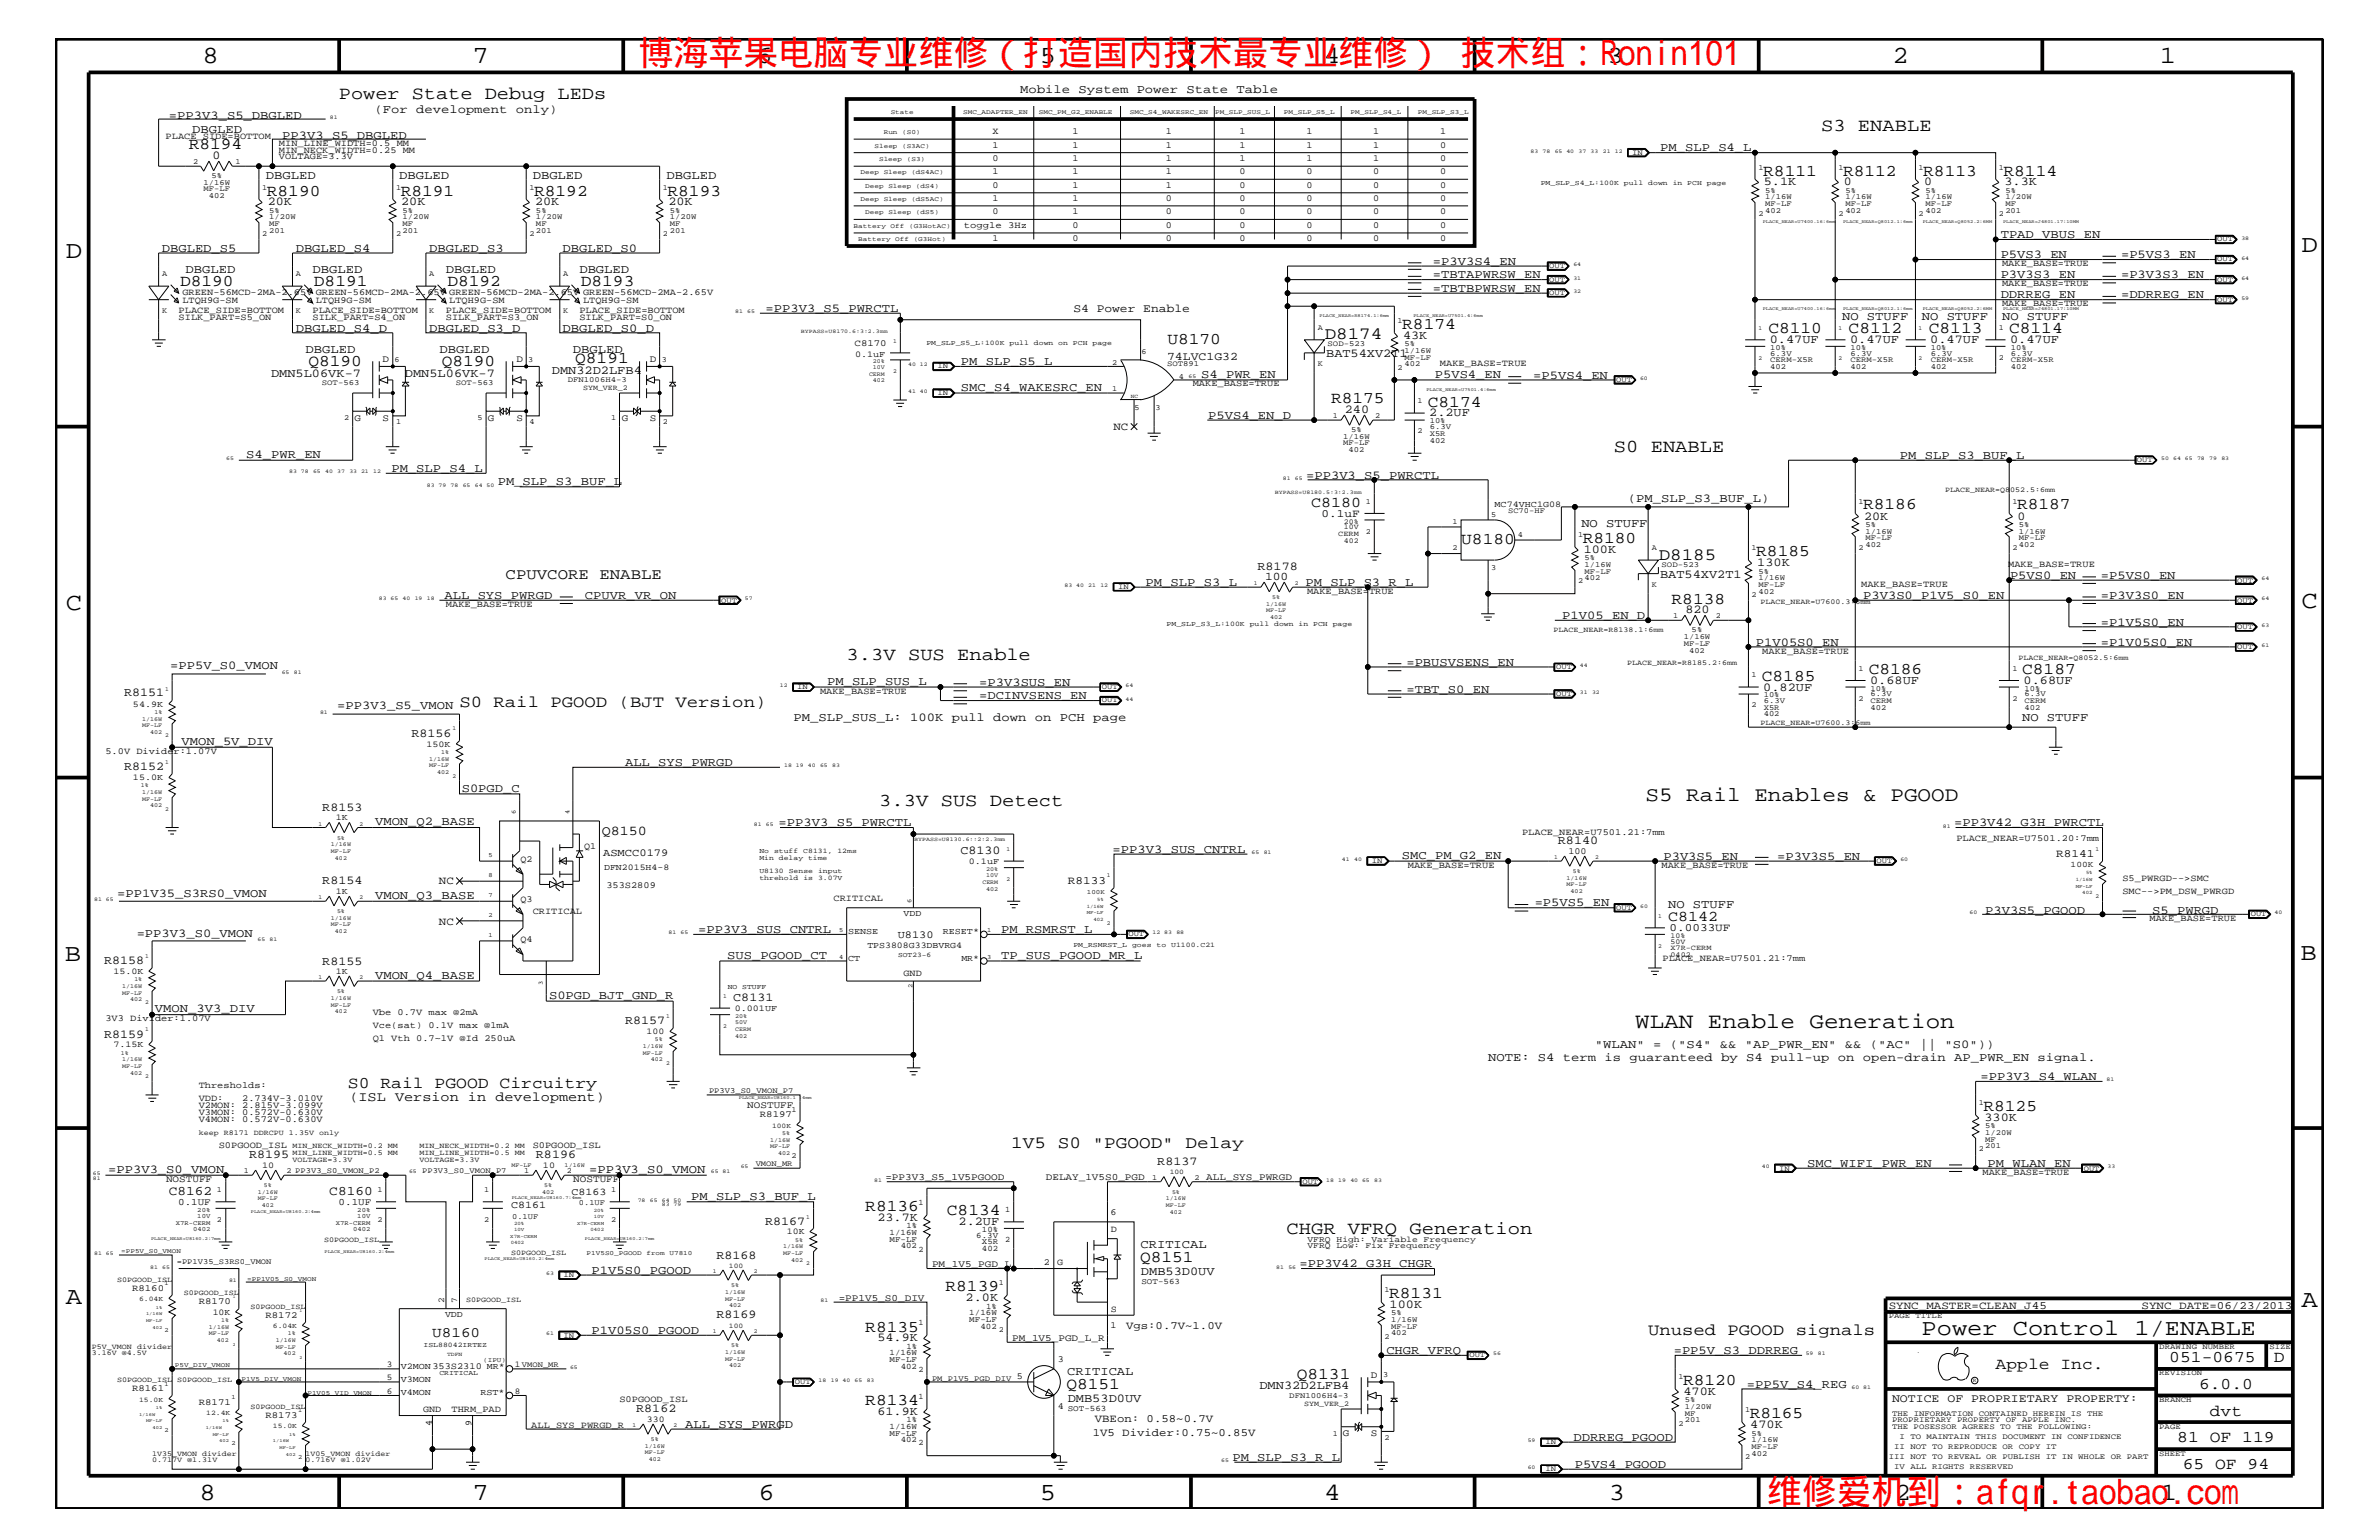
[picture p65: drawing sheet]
<svg xmlns="http://www.w3.org/2000/svg" width="432mm" height="279mm" viewBox="0 0 432 279" stroke-linecap="round" stroke-linejoin="round" font-family="sans-serif">
<defs><g id="words">
<g font-size="6.3" fill="#f00">
<text x="115.9" y="11.9">博海苹果电脑专业维修（打造国内技术最专业维修） 技术组：Ronin101</text>
<text x="320.7" y="272.9">维修爱机到：afqr.taobao.com</text>
</g>
<g font-size="4.5">
<text x="36.7" y="11.5">8</text>
<text x="85.8" y="11.5">7</text>
<text x="137.3" y="11.5">6</text>
<text x="188.7" y="11.5">5</text>
<text x="240.3" y="11.5">4</text>
<text x="291.8" y="11.5">3</text>
<text x="343.5" y="11.5">2</text>
<text x="392" y="11.5">1</text>
<text x="11.9" y="46.8">D</text>
<text x="417.7" y="45.7">D</text>
<text x="11.9" y="110.6">C</text>
<text x="417.7" y="110.3">C</text>
<text x="11.8" y="174.3">B</text>
<text x="417.6" y="174.2">B</text>
<text x="11.9" y="236.7">A</text>
<text x="417.7" y="237.1">A</text>
<text x="36.2" y="272.1">8</text>
<text x="85.8" y="272.1">7</text>
<text x="137.7" y="272.1">6</text>
<text x="188.7" y="272.1">5</text>
<text x="240.4" y="272.1">4</text>
<text x="292" y="272.1">3</text>
<text x="343.9" y="272.1">2</text>
<text x="392.2" y="272.1">1</text>
</g>
<text font-size="4.1" x="348.8" y="242.3">Power Control 1/ENABLE</text>
<text font-size="4" x="296.8" y="186.5">WLAN Enable Generation</text>
<text font-size="3.7" x="298.7" y="145.3">S5 Rail Enables &amp; PGOOD</text>
<g font-size="3.3">
<text x="61.5" y="18">Power State Debug LEDs</text>
<text x="330.5" y="23.8">S3 ENABLE</text>
<text x="292.9" y="82">S0 ENABLE</text>
<text x="153.7" y="119.8">3.3V SUS Enable</text>
<text x="159.6" y="146.2">3.3V SUS Detect</text>
<text x="233.5" y="223.8">CHGR VFRQ Generation</text>
</g>
<g font-size="3.1">
<text x="240.5" y="61.5">D8174</text>
<text x="301.1" y="101.5">D8185</text>
<text x="183.6" y="208.3">1V5 S0 &quot;PGOOD&quot; Delay</text>
</g>
<g font-size="3">
<text x="34.2" y="27.1">R8194</text>
<text x="48.4" y="35.5">R8190</text>
<text x="72.7" y="35.5">R8191</text>
<text x="96.9" y="35.5">R8192</text>
<text x="121.2" y="35.5">R8193</text>
<text x="320" y="31.9">R8111</text>
<text x="334.5" y="31.9">R8112</text>
<text x="349.1" y="31.9">R8113</text>
<text x="363.6" y="31.9">R8114</text>
<text x="32.7" y="51.8">D8190</text>
<text x="57" y="51.8">D8191</text>
<text x="81.2" y="51.8">D8192</text>
<text x="105.4" y="51.8">D8193</text>
<text x="254.5" y="59.7">R8174</text>
<text x="104.4" y="65.9">Q8191</text>
<text x="211.9" y="62.4">U8170</text>
<text x="321" y="60.4">C8110</text>
<text x="335.5" y="60.4">C8112</text>
<text x="350.1" y="60.4">C8113</text>
<text x="364.7" y="60.4">C8114</text>
<text x="56" y="66.5">Q8190</text>
<text x="80.2" y="66.5">Q8190</text>
<text x="241.6" y="73.2">R8175</text>
<text x="259.2" y="73.8">C8174</text>
<text x="338.2" y="92.4">R8186</text>
<text x="366.1" y="92.4">R8187</text>
<text x="265.2" y="98.7">U8180</text>
<text x="287.3" y="98.5">R8180</text>
<text x="318.8" y="101">R8185</text>
<text x="303.4" y="109.5">R8138</text>
<text x="319.8" y="123.5">C8185</text>
<text x="339.2" y="122.3">C8186</text>
<text x="367" y="122.3">C8187</text>
<text x="83.4" y="128.3">S0 Rail PGOOD (BJT Version)</text>
<text x="63.2" y="197.4">S0 Rail PGOOD Circuitry</text>
<text x="360" y="201.5">R8125</text>
<text x="157.1" y="219.7">R8136</text>
<text x="171.9" y="220.4">C8134</text>
<text x="206.9" y="229.1">Q8151</text>
<text x="171.6" y="234.3">R8139</text>
<text x="252.1" y="235.5">R8131</text>
<text x="157.1" y="241.6">R8135</text>
<text x="299.1" y="242.3">Unused PGOOD signals</text>
<text x="235.4" y="250.1">Q8131</text>
<text x="305.5" y="251.2">R8120</text>
<text x="362.2" y="248.4">Apple Inc.</text>
<text x="393.7" y="247.1">051-0675</text>
<text x="399.2" y="252">6.0.0</text>
<text x="412.7" y="247.1">D</text>
<text x="157.1" y="254.9">R8134</text>
<text x="193.5" y="252.1">Q8151</text>
<text x="317.6" y="257.3">R8165</text>
<text x="401.1" y="256.8">dvt</text>
<text x="395.2" y="261.6">81 OF 119</text>
<text x="396.2" y="266.6">65 OF 94</text>
</g>
<text font-size="2.8" x="91.8" y="105">CPUVCORE ENABLE</text>
<g font-size="2.7">
<text x="238" y="92">C8180</text>
<text x="302.8" y="167.1">C8142</text>
</g>
<text font-size="2.6" x="78.4" y="242.5">U8160</text>
<g font-size="2.5">
<text x="109.2" y="151.5">Q8150</text>
<text x="63.4" y="199.8">(ISL Version in development)</text>
</g>
<g font-size="2.4">
<text x="30.6" y="216.9">C8162</text>
<text x="59.8" y="216.9">C8160</text>
</g>
<g font-size="2.2">
<text x="185.2" y="16.8">Mobile System Power State Table</text>
<text x="30.6" y="21.5">=PP3V3_S5_DBGLED</text>
<text x="68" y="20.4">(For development only)</text>
<text x="34.9" y="24.1">DBGLED</text>
<text x="38.6" y="28.8">0</text>
<text x="51.2" y="25.2">PP3V3_S5_DBGLED</text>
<text x="301.3" y="27.5">PM_SLP_S4_L</text>
<text x="48.3" y="32.5">DBGLED</text>
<text x="72.5" y="32.5">DBGLED</text>
<text x="96.7" y="32.5">DBGLED</text>
<text x="121" y="32.5">DBGLED</text>
<text x="320.1" y="33.6">5.1K</text>
<text x="334.7" y="33.6">0</text>
<text x="349.2" y="33.6">0</text>
<text x="363.8" y="33.6">3.3K</text>
<text x="48.6" y="37.3">20K</text>
<text x="72.8" y="37.3">20K</text>
<text x="97.1" y="37.3">20K</text>
<text x="121.3" y="37.3">20K</text>
<text x="29.4" y="45.7">DBGLED_S5</text>
<text x="53.7" y="45.7">DBGLED_S4</text>
<text x="77.9" y="45.7">DBGLED_S3</text>
<text x="102.1" y="45.7">DBGLED_S0</text>
<text x="363.1" y="46.8">P5VS3_EN</text>
<text x="363.1" y="43.2">TPAD_VBUS_EN</text>
<text x="385" y="46.8">=P5VS3_EN</text>
<text x="33.7" y="49.6">DBGLED</text>
<text x="56.7" y="49.6">DBGLED</text>
<text x="80.9" y="49.6">DBGLED</text>
<text x="105.2" y="49.6">DBGLED</text>
<text x="260.1" y="48">=P3V3S4_EN</text>
<text x="260.1" y="52.9">=TBTBPWRSW_EN</text>
<text x="260.1" y="50.5">=TBTAPWRSW_EN</text>
<text x="363.1" y="50.5">P3V3S3_EN</text>
<text x="385" y="50.5">=P3V3S3_EN</text>
<text x="138.9" y="56.6">=PP3V3_S5_PWRCTL</text>
<text x="334.3" y="58">NO STUFF</text>
<text x="348.8" y="58">NO STUFF</text>
<text x="363.1" y="54.1">DDRREG_EN</text>
<text x="363.4" y="58">NO STUFF</text>
<text x="385" y="54.1">=DDRREG_EN</text>
<text x="53.7" y="60.3">DBGLED_S4_D</text>
<text x="55.5" y="64">DBGLED</text>
<text x="77.9" y="60.3">DBGLED_S3_D</text>
<text x="79.8" y="64">DBGLED</text>
<text x="102.1" y="60.3">DBGLED_S0_D</text>
<text x="104" y="64">DBGLED</text>
<text x="240.7" y="64.8">BAT54XV2T1</text>
<text x="254.7" y="61.5">43K</text>
<text x="321.2" y="62.3">0.47UF</text>
<text x="335.8" y="62.3">0.47UF</text>
<text x="350.4" y="62.3">0.47UF</text>
<text x="364.8" y="62.3">0.47UF</text>
<text x="49.2" y="68.4">DMN5L06VK-7</text>
<text x="73.5" y="68.4">DMN5L06VK-7</text>
<text x="100.2" y="67.8">DMN32D2LFB4</text>
<text x="174.4" y="66.2">PM_SLP_S5_L</text>
<text x="174.4" y="71">SMC_S4_WAKESRC_EN</text>
<text x="218" y="68.6">S4_PWR_EN</text>
<text x="260.4" y="68.6">P5VS4_EN</text>
<text x="278.3" y="68.7">=P5VS4_EN</text>
<text x="219.3" y="76">P5VS4_EN_D</text>
<text x="244.1" y="74.9">240</text>
<text x="259.4" y="75.6">2.2UF</text>
<text x="44.7" y="83.2">S4_PWR_EN</text>
<text x="344.8" y="83.3">PM_SLP_S3_BUF_L</text>
<text x="71" y="85.6">PM_SLP_S4_L</text>
<text x="90.3" y="88.1">PM_SLP_S3_BUF_L</text>
<text x="237.1" y="86.9">=PP3V3_S5_PWRCTL</text>
<text x="287" y="95.6">NO STUFF</text>
<text x="295.5" y="91.1">(PM_SLP_S3_BUF_L)</text>
<text x="338.3" y="94.3">20K</text>
<text x="366.2" y="94.3">0</text>
<text x="287.4" y="100.4">100K</text>
<text x="207.9" y="106.3">PM_SLP_S3_L</text>
<text x="228.2" y="103.5">R8178</text>
<text x="237" y="106.3">PM_SLP_S3_R_L</text>
<text x="301.3" y="104.8">BAT54XV2T1</text>
<text x="318.9" y="102.7">130K</text>
<text x="364.8" y="105">P5VS0_EN</text>
<text x="381.3" y="105">=P5VS0_EN</text>
<text x="80.7" y="108.7">ALL_SYS_PWRGD</text>
<text x="106.2" y="108.7">CPUVR_VR_ON</text>
<text x="283.5" y="112.3">P1V05_EN_D</text>
<text x="305.9" y="111.2">820</text>
<text x="338.2" y="108.7">P3V3S0_P1V5_S0_EN</text>
<text x="381.3" y="113.6">=P1V5S0_EN</text>
<text x="381.3" y="108.7">=P3V3S0_EN</text>
<text x="318.7" y="117.2">P1V05S0_EN</text>
<text x="381.3" y="117.2">=P1V05S0_EN</text>
<text x="30.9" y="121.4">=PP5V_S0_VMON</text>
<text x="150.1" y="124.3">PM_SLP_SUS_L</text>
<text x="177.7" y="124.4">=P3V3SUS_EN</text>
<text x="255.3" y="125.7">=TBT_S0_EN</text>
<text x="255.3" y="120.8">=PBUSVSENS_EN</text>
<text x="320" y="125.3">0.82UF</text>
<text x="339.4" y="124.1">0.68UF</text>
<text x="367.3" y="124.1">0.68UF</text>
<text x="22.5" y="126.4">R8151</text>
<text x="61.2" y="128.7">=PP3V3_S5_VMON</text>
<text x="144" y="130.8">PM_SLP_SUS_L: 100K pull down on PCH page</text>
<text x="177.7" y="126.9">=DCINVSENS_EN</text>
<text x="367" y="130.8">NO STUFF</text>
<text x="32.9" y="135.2">VMON_5V_DIV</text>
<text x="74.7" y="133.6">R8156</text>
<text x="22.5" y="139.7">R8152</text>
<text x="83.8" y="143.7">S0PGD_C</text>
<text x="113.5" y="139">ALL_SYS_PWRGD</text>
<text x="58.5" y="147.1">R8153</text>
<text x="68.1" y="149.7">VMON_Q2_BASE</text>
<text x="141.3" y="149.9">=PP3V3_S5_PWRCTL</text>
<text x="354.7" y="149.9">=PP3V42_G3H_PWRCTL</text>
<text x="174.3" y="155">C8130</text>
<text x="201.9" y="154.7">=PP3V3_SUS_CNTRL</text>
<text x="254.4" y="155.9">SMC_PM_G2_EN</text>
<text x="282.7" y="153.2">R8140</text>
<text x="301.9" y="156">P3V3S5_EN</text>
<text x="322.6" y="156">=P3V3S5_EN</text>
<text x="58.5" y="160.5">R8154</text>
<text x="21.3" y="162.7">=PP1V35_S3RS0_VMON</text>
<text x="68.1" y="163.1">VMON_Q3_BASE</text>
<text x="278.6" y="164.5">=P5VS5_EN</text>
<text x="302.8" y="164.7">NO STUFF</text>
<text x="360.3" y="165.8">P3V3S5_PGOOD</text>
<text x="390.7" y="165.8">S5_PWRGD</text>
<text x="24.8" y="170">=PP3V3_S0_VMON</text>
<text x="126.7" y="169.3">=PP3V3_SUS_CNTRL</text>
<text x="181.7" y="169.2">PM_RSMRST_L</text>
<text x="18.9" y="174.9">R8158</text>
<text x="58.5" y="175">R8155</text>
<text x="68.1" y="177.7">VMON_Q4_BASE</text>
<text x="132" y="174">SUS_PGOOD_CT</text>
<text x="181.7" y="174">TP_SUS_PGOOD_MR_L</text>
<text x="28.1" y="183.7">VMON_3V3_DIV</text>
<text x="99.7" y="181.3">S0PGD_BJT_GND_R</text>
<text x="113.5" y="185.8">R8157</text>
<text x="133.1" y="181.6">C8131</text>
<text x="18.9" y="188.2">R8159</text>
<text x="289.5" y="190.2">&quot;WLAN&quot; = (&quot;S4&quot; &amp;&amp; &quot;AP_PWR_EN&quot; &amp;&amp; (&quot;AC&quot; || &quot;S0&quot;))</text>
<text x="270.1" y="192.6">NOTE: S4 term is guaranteed by S4 pull-up on open-drain AP_PWR_EN signal.</text>
<text x="359.5" y="195.9">=PP3V3_S4_WLAN</text>
<text x="360.2" y="203.4">330K</text>
<text x="19.6" y="212.8">=PP3V3_S0_VMON</text>
<text x="45.2" y="210.2">R8195</text>
<text x="97.3" y="210.2">R8196</text>
<text x="106.9" y="212.8">=PP3V3_S0_VMON</text>
<text x="210.1" y="211.4">R8137</text>
<text x="328" y="211.7">SMC_WIFI_PWR_EN</text>
<text x="360.8" y="211.7">PM_WLAN_EN</text>
<text x="125.5" y="217.8">PM_SLP_S3_BUF_L</text>
<text x="159.3" y="221.5">23.7K</text>
<text x="138.9" y="222.2">R8167</text>
<text x="174" y="222.3">2.2UF</text>
<text x="207" y="226.5">CRITICAL</text>
<text x="107.4" y="231.1">P1V5S0_PGOOD</text>
<text x="130" y="228.4">R8168</text>
<text x="207.1" y="231.3">DMB53D0UV</text>
<text x="235.9" y="229.9">=PP3V42_G3H_CHGR</text>
<text x="130" y="239.2">R8169</text>
<text x="175.3" y="236.1">2.0K</text>
<text x="252.2" y="237.3">100K</text>
<text x="107.4" y="242">P1V05S0_PGOOD</text>
<text x="159.3" y="243.4">54.9K</text>
<text x="251.6" y="245.6">CHGR_VFRQ</text>
<text x="303.8" y="245.6">=PP5V_S3_DDRREG</text>
<text x="193.7" y="249.5">CRITICAL</text>
<text x="317.1" y="251.7">=PP5V_S4_REG</text>
<text x="115.5" y="256.2">R8162</text>
<text x="159.3" y="256.7">61.9K</text>
<text x="193.8" y="254.3">DMB53D0UV</text>
<text x="228.6" y="252.1">DMN32D2LFB4</text>
<text x="305.6" y="253.1">470K</text>
<text x="124.4" y="259">ALL_SYS_PWRGD</text>
<text x="285.6" y="261.4">DDRREG_PGOOD</text>
<text x="317.7" y="259.1">470K</text>
<text x="223.7" y="265.1">PM_SLP_S3_R_L</text>
<text x="285.8" y="266.3">P5VS4_PGOOD</text>
</g>
<g font-size="2.1">
<text x="194.8" y="56.6">S4 Power Enable</text>
<text x="211.8" y="65.3">74LVC1G32</text>
<text x="229.6" y="105.2">100</text>
<text x="343.4" y="254.4">NOTICE OF PROPRIETARY PROPERTY:</text>
</g>
<g font-size="2">
<text x="202.1" y="78">NC</text>
<text x="239.9" y="93.8">0.1uF</text>
<text x="373.2" y="155.5">R8141</text>
<text x="79.7" y="160.5">NC</text>
<text x="193.8" y="160.3">R8133</text>
<text x="79.7" y="167.8">NC</text>
<text x="303" y="168.9">0.0033UF</text>
<text x="342.8" y="237.4">SYNC_MASTER=CLEAN_J45</text>
<text x="388.7" y="237.4">SYNC_DATE=06/23/2013</text>
<text x="204.4" y="241.1">Vgs:0.7V~1.0V</text>
<text x="198.3" y="260.5">1V5 Divider:0.75~0.85V</text>
<text x="198.7" y="258">VBEon: 0.58~0.7V</text>
</g>
<g font-size="1.9">
<text x="109.5" y="155.4">ASMCC0179</text>
<text x="162.9" y="170.1">U8130</text>
<text x="92.8" y="219.2">C8161</text>
<text x="103.7" y="216.9">C8163</text>
</g>
<g font-size="1.8">
<text x="69.4" y="65.7">D</text>
<text x="93.7" y="65.7">D</text>
<text x="117.9" y="65.7">D</text>
<text x="64.3" y="76.3">G</text>
<text x="69.4" y="76.3">S</text>
<text x="88.6" y="76.3">G</text>
<text x="93.7" y="76.3">S</text>
<text x="112.9" y="76.3">G</text>
<text x="117.9" y="76.3">S</text>
<text x="135.6" y="201">NOSTUFF</text>
<text x="30.1" y="214.4">NOSTUFF</text>
<text x="104.1" y="214.4">NOSTUFF</text>
<text x="160.7" y="214.2">=PP3V3_S5_1V5PGOOD</text>
<text x="189.8" y="214.2">DELAY_1V5S0_PGD</text>
<text x="218.9" y="214.2">ALL_SYS_PWRGD</text>
<text x="32.3" y="218.6">0.1UF</text>
<text x="61.5" y="218.6">0.1UF</text>
<text x="169.2" y="229.9">PM_1V5_PGD_L</text>
<text x="152.2" y="236">=PP1V5_S0_DIV</text>
<text x="183.7" y="243.3">PM_1V5_PGD_L_R</text>
<text x="248.8" y="250">D</text>
<text x="243.8" y="260.5">G</text>
<text x="248.8" y="260.5">S</text>
</g>
<g font-size="1.7">
<text x="30.1" y="25.3">PLACE_SIDE=BOTTOM</text>
<text x="50.6" y="27.7">MIN_NECK_WIDTH=0.25 MM</text>
<text x="50.6" y="28.9">VOLTAGE=3.3V</text>
<text x="50.6" y="26.5">MIN_LINE_WIDTH=0.5 MM</text>
<text x="180.1" y="26.8">1</text>
<text x="180.1" y="29.2">0</text>
<text x="180.1" y="24.3">X</text>
<text x="194.7" y="24.3">1</text>
<text x="194.7" y="26.8">1</text>
<text x="194.7" y="29.2">1</text>
<text x="211.6" y="24.3">1</text>
<text x="211.6" y="29.2">1</text>
<text x="211.6" y="26.8">1</text>
<text x="225" y="26.8">1</text>
<text x="225" y="24.3">1</text>
<text x="225" y="29.2">1</text>
<text x="237.1" y="26.8">1</text>
<text x="237.1" y="24.3">1</text>
<text x="237.1" y="29.2">1</text>
<text x="249.2" y="24.3">1</text>
<text x="249.2" y="29.2">1</text>
<text x="249.2" y="26.8">1</text>
<text x="261.4" y="29.2">0</text>
<text x="261.4" y="26.8">0</text>
<text x="261.4" y="24.3">1</text>
<text x="180.1" y="31.6">1</text>
<text x="180.1" y="34.1">0</text>
<text x="194.7" y="31.6">1</text>
<text x="194.7" y="34.1">1</text>
<text x="211.6" y="34.1">1</text>
<text x="211.6" y="31.6">1</text>
<text x="225" y="31.6">0</text>
<text x="225" y="34.1">0</text>
<text x="237.1" y="34.1">0</text>
<text x="237.1" y="31.6">0</text>
<text x="249.2" y="31.6">0</text>
<text x="249.2" y="34.1">0</text>
<text x="261.4" y="31.6">0</text>
<text x="261.4" y="34.1">0</text>
<text x="174.9" y="41.3">toggle 3Hz</text>
<text x="180.1" y="36.5">1</text>
<text x="180.1" y="38.9">0</text>
<text x="194.7" y="36.5">1</text>
<text x="194.7" y="38.9">1</text>
<text x="194.7" y="41.3">0</text>
<text x="211.6" y="36.5">0</text>
<text x="211.6" y="38.9">0</text>
<text x="211.6" y="41.3">0</text>
<text x="225" y="38.9">0</text>
<text x="225" y="36.5">0</text>
<text x="225" y="41.3">0</text>
<text x="237.1" y="36.5">0</text>
<text x="237.1" y="38.9">0</text>
<text x="237.1" y="41.3">0</text>
<text x="249.2" y="41.3">0</text>
<text x="249.2" y="36.5">0</text>
<text x="249.2" y="38.9">0</text>
<text x="261.4" y="41.3">0</text>
<text x="261.4" y="38.9">0</text>
<text x="261.4" y="36.5">0</text>
<text x="180.1" y="43.7">1</text>
<text x="194.7" y="43.7">0</text>
<text x="211.6" y="43.7">0</text>
<text x="225" y="43.7">0</text>
<text x="237.1" y="43.7">0</text>
<text x="249.2" y="43.7">0</text>
<text x="261.4" y="43.7">0</text>
<text x="33.1" y="53.5">GREEN-56MCD-2MA-2.65V GREEN-56MCD-2MA-2.65V GREEN-56MCD-2MA-2.65V GREEN-56MCD-2MA-2.65V</text>
<text x="363.4" y="51.9">MAKE_BASE=TRUE</text>
<text x="363.4" y="48.3">MAKE_BASE=TRUE</text>
<text x="32.4" y="58">SILK_PART=S5_ON</text>
<text x="32.4" y="56.8">PLACE_SIDE=BOTTOM</text>
<text x="33.1" y="55">LTQH9G-SM</text>
<text x="56.7" y="56.8">PLACE_SIDE=BOTTOM</text>
<text x="56.7" y="58">SILK_PART=S4_ON</text>
<text x="57.3" y="55">LTQH9G-SM</text>
<text x="80.9" y="58">SILK_PART=S3_ON</text>
<text x="80.9" y="56.8">PLACE_SIDE=BOTTOM</text>
<text x="81.5" y="55">LTQH9G-SM</text>
<text x="105.2" y="56.8">PLACE_SIDE=BOTTOM</text>
<text x="105.2" y="58">SILK_PART=S0_ON</text>
<text x="105.8" y="55">LTQH9G-SM</text>
<text x="363.4" y="55.6">MAKE_BASE=TRUE</text>
<text x="155.1" y="62.9">C8170</text>
<text x="216.5" y="70">MAKE_BASE=TRUE</text>
<text x="261.4" y="66.3">MAKE_BASE=TRUE</text>
<text x="237.2" y="107.7">MAKE_BASE=TRUE</text>
<text x="337.8" y="106.5">MAKE_BASE=TRUE</text>
<text x="364.5" y="102.9">MAKE_BASE=TRUE</text>
<text x="80.9" y="110.2">MAKE_BASE=TRUE</text>
<text x="319.9" y="118.7">MAKE_BASE=TRUE</text>
<text x="148.8" y="125.9">MAKE_BASE=TRUE</text>
<text x="19.1" y="136.8">5.0V Divider:1.07V</text>
<text x="106" y="154">Q1</text>
<text x="276.3" y="151.4">PLACE_NEAR=U7501.21:7mm</text>
<text x="284.7" y="154.9">100</text>
<text x="355.1" y="152.6">PLACE_NEAR=U7501.20:7mm</text>
<text x="94.5" y="156.3">Q2</text>
<text x="110.1" y="161.1">353S2809</text>
<text x="255.5" y="157.4">MAKE_BASE=TRUE</text>
<text x="301.6" y="157.4">MAKE_BASE=TRUE</text>
<text x="385.2" y="159.9">S5_PWRGD--&gt;SMC</text>
<text x="94.5" y="163.7">Q3</text>
<text x="96.7" y="165.9">CRITICAL</text>
<text x="151.3" y="163.5">CRITICAL</text>
<text x="385.2" y="162.2">SMC--&gt;PM_DSW_PWRGD</text>
<text x="390.1" y="167.1">MAKE_BASE=TRUE</text>
<text x="94.5" y="171">Q4</text>
<text x="164" y="177.2">GND</text>
<text x="301.8" y="174.4">PLACE_NEAR=U7501.21:7mm</text>
<text x="19.1" y="185.3">3V3 Divider:1.07V</text>
<text x="67.6" y="184.1">Vbe 0.7V max @2mA</text>
<text x="67.6" y="188.9">Q1 Vth 0.7~1V @Id 250uA</text>
<text x="67.6" y="186.5">Vce(sat) 0.1V max @1mA</text>
<text x="36.1" y="197.4">Thresholds:</text>
<text x="36.1" y="203.5">V4MON: 0.572V-0.630V</text>
<text x="36.1" y="202.3">V3MON: 0.572V-0.630V</text>
<text x="36.1" y="199.8">VDD:</text>
<text x="36.1" y="201">V2MON: 2.815V-3.099V</text>
<text x="44" y="199.8">2.734V-3.010V</text>
<text x="137.9" y="202.7">R8197</text>
<text x="39.7" y="208.3">S0PGOOD_ISL</text>
<text x="96.7" y="208.3">S0PGOOD_ISL</text>
<text x="359.8" y="213.2">MAKE_BASE=TRUE</text>
<text x="201.6" y="220.4">6</text>
<text x="201.6" y="223.5">D</text>
<text x="189.5" y="229.6">2</text>
<text x="191.9" y="229.6">G</text>
<text x="24" y="234.3">R8160</text>
<text x="36.1" y="236.7">R8170</text>
<text x="48.2" y="239.1">R8172</text>
<text x="201.6" y="238">S</text>
<text x="201.6" y="241">1</text>
<text x="184.6" y="250.1">5</text>
<text x="192" y="247.1">3</text>
<text x="24" y="252.4">R8161</text>
<text x="36.1" y="254.9">R8171</text>
<text x="48.2" y="257.3">R8173</text>
<text x="76.8" y="256.2">GND</text>
<text x="82" y="256.2">THRM_PAD</text>
<text x="112.4" y="254.4">S0PGOOD_ISL</text>
<text x="192" y="255.6">4 SOT-563</text>
<text x="78.4" y="258.7" transform="rotate(-90 78.4 258.7)">4</text>
<text x="85.6" y="258.7" transform="rotate(-90 85.6 258.7)">9</text>
<text x="96.4" y="259">ALL_SYS_PWRGD_R</text>
</g>
<g font-size="1.6">
<text x="155.2" y="64.7">0.1uF</text>
<text x="271.3" y="92">MC74VHC1G08</text>
<text x="24.1" y="128.2">54.9K</text>
<text x="77.4" y="135.5">150K</text>
<text x="24.1" y="141.5">15.0K</text>
<text x="61" y="148.8">1K</text>
<text x="109.6" y="157.8">DFN2015H4-8</text>
<text x="175.9" y="156.8">0.1uF</text>
<text x="61" y="162.2">1K</text>
<text x="164" y="166.1">VDD</text>
<text x="153.9" y="169.5">SENSE</text>
<text x="157.4" y="172.1">TPS3808G33DBVRG4</text>
<text x="171.1" y="169.5">RESET*</text>
<text x="20.6" y="176.7">15.0K</text>
<text x="61" y="176.7">1K</text>
<text x="153.9" y="174.4">CT</text>
<text x="174.5" y="174.4">MR*</text>
<text x="133.3" y="183.5">0.001UF</text>
<text x="20.6" y="190">7.15K</text>
<text x="117.3" y="187.6">100</text>
<text x="47.6" y="211.9">10</text>
<text x="98.6" y="211.9">10</text>
<text x="142.8" y="224">10K</text>
<text x="38.6" y="238.5">10K</text>
<text x="80.6" y="236.4" transform="rotate(-90 80.6 236.4)">2</text>
<text x="80.8" y="238.9">VDD</text>
<text x="83" y="236.4" transform="rotate(-90 83 236.4)">7</text>
<text x="70.2" y="248">3</text>
<text x="70.2" y="250.4">5</text>
<text x="72.7" y="250.7">V3MON</text>
<text x="72.7" y="248.4">V2MON353S2310 MR*</text>
<text x="93.5" y="248">1 VMON_MR</text>
<text x="70.2" y="252.8">6</text>
<text x="72.7" y="253.2">V4MON</text>
<text x="87.2" y="253.2">RST*</text>
<text x="93.5" y="252.8">8</text>
<text x="117.4" y="257.9">330</text>
</g>
<g font-size="1.5">
<text x="375.8" y="157.3">100K</text>
<text x="166.7" y="218.6">1</text>
<text x="182.5" y="219.8">1</text>
<text x="161.5" y="224.1">1/16W</text>
<text x="161.5" y="225.3">MF-LF</text>
<text x="163.5" y="226.5">402</text>
<text x="164.5" y="222.9">1%</text>
<text x="166.7" y="227.1">2</text>
<text x="177.2" y="224.6">6.3V</text>
<text x="178.2" y="223.5">10%</text>
<text x="178.2" y="227">402</text>
<text x="178.2" y="225.7">X5R</text>
<text x="182.5" y="225.3">2</text>
<text x="237.3" y="226.5">VFRQ Low: Fix Frequency</text>
<text x="237.3" y="225.3">VFRQ High: Variable Frequency</text>
<text x="207.2" y="232.9">SOT-563</text>
<text x="175.9" y="238.6">1/16W</text>
<text x="175.9" y="239.9">MF-LF</text>
<text x="179" y="237.4">1%</text>
<text x="161.5" y="245.9">1/16W</text>
<text x="164.5" y="244.7">1%</text>
<text x="166.7" y="240.5">1</text>
<text x="178" y="241.1">402</text>
<text x="161.5" y="247.1">MF-LF</text>
<text x="163.5" y="248.4">402</text>
<text x="166.7" y="248.9">2</text>
<text x="166.7" y="253.8">1</text>
<text x="161.5" y="259.3">1/16W</text>
<text x="161.5" y="260.5">MF-LF</text>
<text x="163.5" y="261.6">402</text>
<text x="164.5" y="258">1%</text>
<text x="166.7" y="262.2">2</text>
</g>
<g font-size="1.4">
<text x="35.1" y="29.7">2</text>
<text x="42.8" y="29.7">1</text>
<text x="296.2" y="28.1">IN</text>
<text x="37" y="33.6">1/16W</text>
<text x="37" y="34.7">MF-LF</text>
<text x="37.9" y="35.9">402</text>
<text x="38.4" y="32.3">5%</text>
<text x="47.6" y="34.4">1</text>
<text x="71.9" y="34.4">1</text>
<text x="96.1" y="34.4">1</text>
<text x="120.3" y="34.4">1</text>
<text x="319.2" y="30.8">1</text>
<text x="320.4" y="35">5%</text>
<text x="333.7" y="30.8">1</text>
<text x="334.9" y="35">5%</text>
<text x="348.2" y="30.8">1</text>
<text x="349.5" y="35">5%</text>
<text x="362.8" y="30.8">1</text>
<text x="364" y="35">5%</text>
<text x="48.9" y="38.6">5%</text>
<text x="48.9" y="39.8">1/20W</text>
<text x="48.9" y="41">MF</text>
<text x="73.1" y="38.6">5%</text>
<text x="73.1" y="41">MF</text>
<text x="73.1" y="39.8">1/20W</text>
<text x="97.3" y="41">MF</text>
<text x="97.3" y="39.8">1/20W</text>
<text x="97.3" y="38.6">5%</text>
<text x="121.6" y="38.6">5%</text>
<text x="121.6" y="41">MF</text>
<text x="121.6" y="39.8">1/20W</text>
<text x="319.2" y="39.2">2</text>
<text x="320.4" y="37.4">MF-LF</text>
<text x="320.4" y="36.2">1/16W</text>
<text x="320.4" y="38.6">402</text>
<text x="333.7" y="39.2">2</text>
<text x="334.9" y="36.2">1/16W</text>
<text x="334.9" y="38.6">402</text>
<text x="334.9" y="37.4">MF-LF</text>
<text x="348.2" y="39.2">2</text>
<text x="349.5" y="36.2">1/16W</text>
<text x="349.5" y="37.4">MF-LF</text>
<text x="349.5" y="38.6">402</text>
<text x="362.8" y="39.2">2</text>
<text x="364" y="38.6">201</text>
<text x="364" y="37.4">MF</text>
<text x="364" y="36.2">1/20W</text>
<text x="47.6" y="42.9">2</text>
<text x="48.9" y="42.3">201</text>
<text x="71.9" y="42.9">2</text>
<text x="73.1" y="42.3">201</text>
<text x="96.1" y="42.9">2</text>
<text x="97.3" y="42.3">201</text>
<text x="120.3" y="42.9">2</text>
<text x="121.6" y="42.3">201</text>
<text x="402.4" y="47.4">OUT</text>
<text x="402.4" y="43.8">OUT</text>
<text x="29.5" y="50.2">A</text>
<text x="53.7" y="50.2">A</text>
<text x="77.9" y="50.2">A</text>
<text x="102.2" y="50.2">A</text>
<text x="281.2" y="51.1">OUT</text>
<text x="281.2" y="48.7">OUT</text>
<text x="281.2" y="53.5">OUT</text>
<text x="402.4" y="51.1">OUT</text>
<text x="29.5" y="56.8">K</text>
<text x="53.7" y="56.8">K</text>
<text x="77.9" y="56.8">K</text>
<text x="102.2" y="56.8">K</text>
<text x="239.2" y="59.8">A</text>
<text x="253.7" y="58.6">1</text>
<text x="362.8" y="59.8">1</text>
<text x="402.4" y="54.7">OUT</text>
<text x="71.6" y="65.6">6</text>
<text x="95.8" y="65.6">3</text>
<text x="120.1" y="65.6">3</text>
<text x="207.2" y="64.2">6</text>
<text x="241" y="62.9">SOD-523</text>
<text x="254.9" y="62.9">5%</text>
<text x="254.9" y="65.3">MF-LF</text>
<text x="254.9" y="64">1/16W</text>
<text x="321.3" y="64.5">6.3V</text>
<text x="321.3" y="63.4">10%</text>
<text x="321.3" y="65.7">CERM-X5R</text>
<text x="335.9" y="64.5">6.3V</text>
<text x="335.9" y="65.7">CERM-X5R</text>
<text x="335.9" y="63.4">10%</text>
<text x="350.4" y="64.5">6.3V</text>
<text x="350.4" y="63.4">10%</text>
<text x="350.4" y="65.7">CERM-X5R</text>
<text x="362.8" y="65.3">2</text>
<text x="365" y="65.7">CERM-X5R</text>
<text x="365" y="64.5">6.3V</text>
<text x="365" y="63.4">10%</text>
<text x="58.4" y="69.8">SOT-563</text>
<text x="82.7" y="69.8">SOT-563</text>
<text x="103" y="69.4">DFN1006H4-3</text>
<text x="105.8" y="70.7">SYM_VER_2</text>
<text x="170.2" y="66.8">IN</text>
<text x="170.2" y="71.7">IN</text>
<text x="201.8" y="66.2">2</text>
<text x="201.8" y="71">1</text>
<text x="211.8" y="66.5">SOT891</text>
<text x="214" y="68.7">4</text>
<text x="239.2" y="66.5">K</text>
<text x="253.7" y="67.1">2</text>
<text x="254.9" y="66.5">402</text>
<text x="293.4" y="69.3">OUT</text>
<text x="321.3" y="67">402</text>
<text x="335.9" y="67">402</text>
<text x="350.4" y="67">402</text>
<text x="365" y="67">402</text>
<text x="62.5" y="76.2">2</text>
<text x="71.9" y="76.9">1</text>
<text x="86.7" y="76.2">5</text>
<text x="96.1" y="76.9">4</text>
<text x="110.9" y="76.2">1</text>
<text x="120.3" y="76.9">2</text>
<text x="205.9" y="74.4">5</text>
<text x="209.7" y="74.4">3</text>
<text x="241.9" y="75.8">1</text>
<text x="249.6" y="75.8">2</text>
<text x="257.3" y="73.2">1</text>
<text x="259.5" y="76.8">10%</text>
<text x="259.5" y="77.9">6.3V</text>
<text x="243.8" y="79.6">1/16W</text>
<text x="243.8" y="80.8">MF-LF</text>
<text x="244.8" y="82">402</text>
<text x="245.2" y="78.3">5%</text>
<text x="257.3" y="78.6">2</text>
<text x="259.5" y="80.3">402</text>
<text x="259.5" y="79.1">X5R</text>
<text x="387.9" y="83.8">OUT</text>
<text x="353.1" y="89.4">PLACE_NEAR=Q8052.5:6mm</text>
<text x="243.9" y="95">20%</text>
<text x="247.9" y="91.4">1</text>
<text x="263.7" y="95">1</text>
<text x="270.7" y="93.8">5</text>
<text x="273.7" y="93.2">SC70-HF</text>
<text x="337.3" y="91.4">1</text>
<text x="338.6" y="95.6">5%</text>
<text x="365.3" y="91.4">1</text>
<text x="366.4" y="95.6">5%</text>
<text x="242.9" y="97.3">CERM</text>
<text x="243.9" y="98.5">402</text>
<text x="243.9" y="96">10V</text>
<text x="247.9" y="96.8">2</text>
<text x="263.7" y="99.9">2</text>
<text x="275.5" y="97.4">4</text>
<text x="286.4" y="97.4">1</text>
<text x="287.6" y="101.6">5%</text>
<text x="299.8" y="99.9">A</text>
<text x="317.9" y="99.9">1</text>
<text x="337.3" y="99.9">2</text>
<text x="338.6" y="99.3">402</text>
<text x="338.6" y="98">MF-LF</text>
<text x="338.6" y="96.8">1/16W</text>
<text x="365.3" y="99.9">2</text>
<text x="366.4" y="96.8">1/16W</text>
<text x="366.4" y="98">MF-LF</text>
<text x="366.4" y="99.3">402</text>
<text x="202.9" y="106.9">IN</text>
<text x="270.7" y="103.5">3</text>
<text x="286.4" y="105.9">2</text>
<text x="287.6" y="102.9">1/16W</text>
<text x="287.6" y="104.1">MF-LF</text>
<text x="287.6" y="105.3">402</text>
<text x="299.8" y="106.5">K</text>
<text x="301.6" y="102.9">SOD-523</text>
<text x="319.2" y="107.7">402</text>
<text x="319.2" y="106.5">MF-LF</text>
<text x="319.2" y="105.3">1/16W</text>
<text x="319.2" y="104.1">5%</text>
<text x="406.1" y="105.7">OUT</text>
<text x="130.9" y="109.3">OUT</text>
<text x="303.7" y="112.2">1</text>
<text x="311.4" y="112.2">2</text>
<text x="317.9" y="108.3">2</text>
<text x="319.5" y="109.7">PLACE_NEAR=U7600.3:6mm</text>
<text x="406.1" y="109.3">OUT</text>
<text x="281.9" y="114.6">PLACE_NEAR=R8138.1:6mm</text>
<text x="305.6" y="115.9">1/16W</text>
<text x="305.6" y="117.2">MF-LF</text>
<text x="306.6" y="118.4">402</text>
<text x="307" y="114.8">5%</text>
<text x="366.4" y="119.7">PLACE_NEAR=Q8052.5:6mm</text>
<text x="406.1" y="117.8">OUT</text>
<text x="406.1" y="114.2">OUT</text>
<text x="144.7" y="125.1">IN</text>
<text x="200" y="125.1">OUT</text>
<text x="282.4" y="121.4">OUT</text>
<text x="295.3" y="120.6">PLACE_NEAR=R8185.2:6mm</text>
<text x="317.9" y="122.9">1</text>
<text x="337.3" y="121.7">1</text>
<text x="339.5" y="125.3">10%</text>
<text x="365.3" y="121.7">1</text>
<text x="367.5" y="125.3">10%</text>
<text x="200" y="127.5">OUT</text>
<text x="282.4" y="126.3">OUT</text>
<text x="317.9" y="128.3">2</text>
<text x="319.5" y="131.5">PLACE_NEAR=U7600.3:6mm</text>
<text x="320.1" y="128.8">X5R</text>
<text x="320.1" y="126.5">10%</text>
<text x="320.1" y="127.6">6.3V</text>
<text x="320.1" y="130">402</text>
<text x="337.3" y="127.1">2</text>
<text x="339.5" y="128.8">402</text>
<text x="339.5" y="126.4">6.3V</text>
<text x="339.5" y="127.6">CERM</text>
<text x="365.3" y="127.1">2</text>
<text x="367.5" y="128.8">402</text>
<text x="367.5" y="126.4">6.3V</text>
<text x="367.5" y="127.6">CERM</text>
<text x="249" y="156.6">IN</text>
<text x="340.6" y="156.6">OUT</text>
<text x="293.4" y="165">OUT</text>
<text x="408.5" y="166.2">OUT</text>
<text x="204.8" y="169.9">OUT</text>
<text x="303.2" y="173.7">0402</text>
<text x="303.2" y="172.4">X7R-CERM</text>
<text x="303.2" y="171.2">50V</text>
<text x="303.2" y="170.1">10%</text>
<text x="128.7" y="198.2">PP3V3_S0_VMON_P7</text>
<text x="143.7" y="201.7">1</text>
<text x="359.2" y="200.4">1</text>
<text x="36.1" y="205.9">keep R8171 DDRCPU 1.35V only</text>
<text x="53.1" y="209.6">MIN_LINE_WIDTH=0.5 MM</text>
<text x="53.1" y="208.3">MIN_NECK_WIDTH=0.2 MM</text>
<text x="76.1" y="209.6">MIN_LINE_WIDTH=0.5 MM</text>
<text x="76.1" y="208.3">MIN_NECK_WIDTH=0.2 MM</text>
<text x="359.2" y="208.9">2</text>
<text x="360.3" y="204.7">5%</text>
<text x="360.3" y="208.3">201</text>
<text x="360.3" y="205.9">1/20W</text>
<text x="360.3" y="207.1">MF</text>
<text x="44.3" y="212.8">1</text>
<text x="52" y="212.8">2 PP3V3_S0_VMON_P2</text>
<text x="53.1" y="210.8">VOLTAGE=3.3V</text>
<text x="76.1" y="210.8">VOLTAGE=3.3V</text>
<text x="76.6" y="212.8">PP3V3_S0_VMON_P7</text>
<text x="95.2" y="212.8">1</text>
<text x="102.9" y="212.8">2</text>
<text x="137.2" y="211.6">VMON_MR</text>
<text x="143.7" y="210.2">2</text>
<text x="209.1" y="214.1">1</text>
<text x="216.8" y="214.1">2</text>
<text x="236.4" y="214.7">OUT</text>
<text x="322.9" y="212.4">IN</text>
<text x="378.2" y="212.4">OUT</text>
<text x="39.4" y="216.2">1</text>
<text x="39.4" y="221.7">2</text>
<text x="68.5" y="216.2">1</text>
<text x="68.5" y="221.7">2</text>
<text x="87.9" y="216.2">1</text>
<text x="87.9" y="221.7">2</text>
<text x="93" y="221.1">0.1UF</text>
<text x="105.1" y="218.6">0.1UF</text>
<text x="110.9" y="216.2">1</text>
<text x="110.9" y="221.7">2</text>
<text x="58.8" y="225.3">S0PGOOD_ISL</text>
<text x="92.8" y="227.7">S0PGOOD_ISL</text>
<text x="21.3" y="232.6">S0PGOOD_ISL</text>
<text x="32.1" y="229.3">=PP1V35_S3RS0_VMON</text>
<text x="102.3" y="231.8">IN</text>
<text x="181.3" y="233.2">1</text>
<text x="33.4" y="235">S0PGOOD_ISL</text>
<text x="45.5" y="237.4">S0PGOOD_ISL</text>
<text x="84.6" y="236.2">S0PGOOD_ISL</text>
<text x="251.3" y="234.4">1</text>
<text x="252.5" y="238.6">5%</text>
<text x="252.5" y="239.9">1/16W</text>
<text x="342.8" y="239.2">PAGE TITLE</text>
<text x="16.7" y="244.7">P5V_VMON divider</text>
<text x="16.7" y="245.9">3.16V @4.5V</text>
<text x="102.3" y="242.7">IN</text>
<text x="181.3" y="241.7">2</text>
<text x="251.3" y="242.9">2</text>
<text x="252.5" y="242.3">402</text>
<text x="252.5" y="241.1">MF-LF</text>
<text x="391.9" y="244.7">DRAWING NUMBER</text>
<text x="411.9" y="244.7">SIZE</text>
<text x="21.3" y="250.7">S0PGOOD_ISL</text>
<text x="32.2" y="250.7">S0PGOOD_ISL</text>
<text x="144.3" y="251.1">OUT</text>
<text x="169.2" y="250.6">PM_P1V5_PGD_DIV</text>
<text x="251" y="249.9">3</text>
<text x="266.7" y="246.2">OUT</text>
<text x="304.6" y="250.1">1</text>
<text x="391.9" y="249.5">REVISION</text>
<text x="45.5" y="255.6">S0PGOOD_ISL</text>
<text x="234" y="253.7">DFN1006H4-3</text>
<text x="236.7" y="255">SYM_VER_2</text>
<text x="305.8" y="256.8">MF</text>
<text x="305.8" y="255.6">1/20W</text>
<text x="305.8" y="254.4">5%</text>
<text x="316.7" y="256.2">1</text>
<text x="343.4" y="256.8">THE INFORMATION CONTAINED HEREIN IS THE</text>
<text x="391.9" y="254.4">BRANCH</text>
<text x="241.9" y="260.5">1</text>
<text x="251.3" y="261.2">2</text>
<text x="280.5" y="262.1">IN</text>
<text x="304.6" y="258.7">2</text>
<text x="305.8" y="258">201</text>
<text x="317.9" y="261.6">1/16W</text>
<text x="317.9" y="262.9">MF-LF</text>
<text x="317.9" y="260.5">5%</text>
<text x="343.4" y="258">PROPRIETARY PROPERTY OF APPLE INC.</text>
<text x="343.4" y="259.3">THE POSESSOR AGREES TO THE FOLLOWING:</text>
<text x="343.8" y="262.9">II NOT TO REPRODUCE OR COPY IT</text>
<text x="344.8" y="261.1">I TO MAINTAIN THIS DOCUMENT IN CONFIDENCE</text>
<text x="391.9" y="259.3">PAGE</text>
<text x="27.6" y="265.3">0.717V @1.31V</text>
<text x="27.6" y="264.1">1V35_VMON divider</text>
<text x="55.5" y="264.1">1V05_VMON divider</text>
<text x="55.5" y="265.3">0.716V @1.02V</text>
<text x="280.5" y="266.9">IN</text>
<text x="316.7" y="264.7">2</text>
<text x="317.9" y="264.1">402</text>
<text x="342.8" y="264.7">III NOT TO REVEAL OR PUBLISH IT IN WHOLE OR PART</text>
<text x="343.8" y="266.6">IV ALL RIGHTS RESERVED</text>
<text x="391.9" y="264.1">SHEET</text>
</g>
<g font-size="1.3">
<text x="279.7" y="33.6">PM_SLP_S4_L:100K pull down in PCH page</text>
<text x="168.1" y="62.6">PM_SLP_S5_L:100K pull down on PCH page</text>
<text x="211.8" y="113.6">PM_SLP_S3_L:100K pull down in PCH page</text>
<text x="137.8" y="156">Min delay time</text>
<text x="137.8" y="154.7">No stuff C8131, 12ms</text>
<text x="137.8" y="159.6">threhold is 3.07V</text>
<text x="137.8" y="158.4">U8130 Sense input</text>
<text x="163" y="173.7">SOT23-6</text>
<text x="194.8" y="171.7">PM_RSMRST_L goes to U1100.C21</text>
<text x="132.1" y="179.4">NO STUFF</text>
<text x="140.1" y="204.6">100K</text>
<text x="212.3" y="213">100</text>
<text x="132.3" y="230.1">100</text>
<text x="25.2" y="236.1">6.04K</text>
<text x="49.5" y="240.9">6.04K</text>
<text x="76.9" y="244.4">ISL88042IRTEZ</text>
<text x="132.3" y="240.9">100</text>
<text x="79.8" y="249.5">CRITICAL</text>
<text x="25.2" y="254.3">15.0K</text>
<text x="37.4" y="256.7">12.4K</text>
<text x="49.5" y="259.1">15.0K</text>
</g>
<g font-size="1.2">
<text x="161.7" y="20.7">State</text>
<text x="174.8" y="20.7">SMC_ADAPTER_EN</text>
<text x="188.6" y="20.7">SMC_PM_G2_ENABLE</text>
<text x="205.1" y="20.7">SMC_S4_WAKESRC_EN</text>
<text x="220.6" y="20.7">PM_SLP_SUS_L</text>
<text x="233" y="20.7">PM_SLP_S5_L</text>
<text x="245.2" y="20.7">PM_SLP_S4_L</text>
<text x="257.3" y="20.7">PM_SLP_S3_L</text>
<text x="158.7" y="26.8">Sleep</text>
<text x="159.6" y="29.2">Sleep</text>
<text x="160.4" y="24.3">Run</text>
<text x="163.7" y="24.3">(S0)</text>
<text x="163.7" y="26.8">(S3AC)</text>
<text x="164.6" y="29.2">(S3)</text>
<text x="156.2" y="31.6">Deep</text>
<text x="157.1" y="34.1">Deep</text>
<text x="160.4" y="31.6">Sleep</text>
<text x="161.2" y="34.1">Sleep</text>
<text x="165.4" y="31.6">(dS4AC)</text>
<text x="166.3" y="34.1">(dS4)</text>
<text x="154.9" y="41.3">Battery</text>
<text x="156.2" y="36.5">Deep</text>
<text x="157.1" y="38.9">Deep</text>
<text x="160.4" y="36.5">Sleep</text>
<text x="161.2" y="38.9">Sleep</text>
<text x="161.6" y="41.3">Off</text>
<text x="165" y="41.3">(G3HotAC)</text>
<text x="165.4" y="36.5">(dS5AC)</text>
<text x="166.3" y="38.9">(dS5)</text>
<text x="155.8" y="43.7">Battery</text>
<text x="162.5" y="43.7">Off</text>
<text x="165.8" y="43.7">(G3Hot)</text>
<text x="93.6" y="147.7" transform="rotate(-90 93.6 147.7)">6</text>
<text x="103.4" y="147.7" transform="rotate(-90 103.4 147.7)">4</text>
<text x="88.6" y="155.5">5</text>
<text x="88.6" y="159.1">8</text>
<text x="88.6" y="162.8">7</text>
<text x="88.6" y="166.4">2</text>
<text x="165.4" y="163.9" transform="rotate(-90 165.4 163.9)">6</text>
<text x="197.3" y="162.2">100K</text>
<text x="88.6" y="170">1</text>
<text x="152.3" y="169">5</text>
<text x="179.2" y="173.9">3</text>
<text x="179.2" y="169">1</text>
<text x="98.6" y="178.8" transform="rotate(-90 98.6 178.8)">3</text>
<text x="152.3" y="174">4</text>
<text x="165.6" y="179.3" transform="rotate(-90 165.6 179.3)">2</text>
<text x="35.8" y="219.8">20%</text>
<text x="35.8" y="220.9">10V</text>
<text x="64.9" y="219.8">20%</text>
<text x="64.9" y="220.9">10V</text>
<text x="22" y="227.4">=PP5V_S0_VMON</text>
<text x="31.9" y="222.2">X7R-CERM</text>
<text x="35.1" y="223.4">0402</text>
<text x="61" y="222.2">X7R-CERM</text>
<text x="64.1" y="223.4">0402</text>
<text x="106.5" y="227.7">P1V5S0_PGOOD</text>
<text x="117.3" y="227.7">from</text>
<text x="121.5" y="227.7">U7810</text>
<text x="29.9" y="233.2">1</text>
<text x="44.9" y="232.4">=PP1V05_S0_VMON</text>
<text x="29.9" y="241.7">2</text>
<text x="29.9" y="251.4">1</text>
<text x="31.7" y="247.9">P5V_DIV_VMON</text>
<text x="43.9" y="250.6">P1V5_DIV_VMON</text>
<text x="87.7" y="247.1">(IPU)</text>
<text x="42" y="253.8">1</text>
<text x="54.1" y="256.2">1</text>
<text x="55.8" y="253">P1V05_VID_VMON</text>
<text x="29.9" y="259.9">2</text>
<text x="42" y="262.2">2</text>
<text x="54.1" y="264.7">2</text>
</g>
<g font-size="1.1">
<text x="319.2" y="59.8">1</text>
<text x="333.7" y="59.8">1</text>
<text x="348.2" y="59.8">1</text>
<text x="158.4" y="65.9">20%</text>
<text x="162.1" y="62.3">1</text>
<text x="319.2" y="65.3">2</text>
<text x="333.7" y="65.3">2</text>
<text x="348.2" y="65.3">2</text>
<text x="157.7" y="68.2">CERM</text>
<text x="158.4" y="69.4">402</text>
<text x="158.4" y="67">10V</text>
<text x="162.1" y="67.7">2</text>
<text x="227.6" y="106.1">1</text>
<text x="235" y="106.1">2</text>
<text x="229.8" y="109.9">1/16W</text>
<text x="229.8" y="111.1">MF-LF</text>
<text x="230.5" y="112.3">402</text>
<text x="230.9" y="108.7">5%</text>
<text x="30" y="125.3">1</text>
<text x="25.8" y="131.9">MF-LF</text>
<text x="25.8" y="130.8">1/16W</text>
<text x="28" y="129.6">1%</text>
<text x="27.3" y="133.2">402</text>
<text x="30" y="133.8">2</text>
<text x="80.1" y="136.8">1%</text>
<text x="82.1" y="132.5">1</text>
<text x="25.6" y="142.9">1%</text>
<text x="30" y="138.6">1</text>
<text x="77.9" y="139.2">MF-LF</text>
<text x="77.9" y="138">1/16W</text>
<text x="79.3" y="140.4">402</text>
<text x="82.1" y="141.1">2</text>
<text x="25.8" y="144">1/16W</text>
<text x="25.8" y="145.3">MF-LF</text>
<text x="27.3" y="146.5">402</text>
<text x="30" y="147.1">2</text>
<text x="57.8" y="149.8">1</text>
<text x="65.3" y="149.8">2</text>
<text x="60.1" y="153.5">1/16W</text>
<text x="60.1" y="154.7">MF-LF</text>
<text x="60.8" y="156">402</text>
<text x="61.2" y="152.3">5%</text>
<text x="182.7" y="154.4">1</text>
<text x="282.1" y="155.8">1</text>
<text x="289.6" y="155.8">2</text>
<text x="380.3" y="154.4">1</text>
<text x="178.3" y="160.3">CERM</text>
<text x="179" y="159.1">10V</text>
<text x="179" y="161.6">402</text>
<text x="179" y="158">20%</text>
<text x="182.7" y="159.9">2</text>
<text x="200.9" y="159.2">1</text>
<text x="284.4" y="159.6">1/16W</text>
<text x="284.4" y="160.8">MF-LF</text>
<text x="285.1" y="162">402</text>
<text x="285.5" y="158.4">5%</text>
<text x="57.8" y="163.1">1</text>
<text x="60.1" y="166.9">1/16W</text>
<text x="61.2" y="165.6">5%</text>
<text x="65.3" y="163.1">2</text>
<text x="200.9" y="167.8">2</text>
<text x="301" y="166.5">1</text>
<text x="380.3" y="162.8">2</text>
<text x="26.3" y="173.8">1</text>
<text x="60.1" y="168.1">MF-LF</text>
<text x="60.8" y="169.3">402</text>
<text x="301" y="172">2</text>
<text x="22.2" y="179.3">1/16W</text>
<text x="24.4" y="178">1%</text>
<text x="57.8" y="177.7">1</text>
<text x="65.3" y="177.7">2</text>
<text x="22.2" y="180.5">MF-LF</text>
<text x="23.6" y="181.6">402</text>
<text x="26.3" y="182.2">2</text>
<text x="60.1" y="181.4">1/16W</text>
<text x="60.1" y="182.7">MF-LF</text>
<text x="60.8" y="183.8">402</text>
<text x="61.2" y="180.2">5%</text>
<text x="120.9" y="184.7">1</text>
<text x="131.2" y="181">1</text>
<text x="133.4" y="185.8">50V</text>
<text x="133.4" y="184.7">20%</text>
<text x="21.9" y="191.4">1%</text>
<text x="26.3" y="187.1">1</text>
<text x="116.7" y="191.4">MF-LF</text>
<text x="116.7" y="190.2">1/16W</text>
<text x="118.9" y="188.9">5%</text>
<text x="131.2" y="186.5">2</text>
<text x="133.4" y="187">CERM</text>
<text x="133.4" y="188.2">402</text>
<text x="22.2" y="193.7">MF-LF</text>
<text x="22.2" y="192.6">1/16W</text>
<text x="23.6" y="195">402</text>
<text x="26.3" y="195.6">2</text>
<text x="118.1" y="192.6">402</text>
<text x="120.9" y="193.2">2</text>
<text x="139.8" y="208.3">MF-LF</text>
<text x="139.8" y="207.1">1/16W</text>
<text x="141.2" y="209.6">402</text>
<text x="142" y="205.9">5%</text>
<text x="47.9" y="215.3">5%</text>
<text x="92.8" y="211.7">MF-LF</text>
<text x="98.8" y="215.3">5%</text>
<text x="102.5" y="211.7">1/16W</text>
<text x="46.8" y="217.8">MF-LF</text>
<text x="46.8" y="216.6">1/16W</text>
<text x="47.5" y="219">402</text>
<text x="98.4" y="216.6">402</text>
<text x="146.3" y="221.1">1</text>
<text x="211.6" y="219">MF-LF</text>
<text x="211.6" y="217.8">1/16W</text>
<text x="212.3" y="220.2">402</text>
<text x="212.7" y="216.6">5%</text>
<text x="142.2" y="227.7">MF-LF</text>
<text x="142.2" y="226.5">1/16W</text>
<text x="144.4" y="225.3">5%</text>
<text x="129.4" y="231">1</text>
<text x="132.7" y="233.5">5%</text>
<text x="136.8" y="231">2</text>
<text x="143.6" y="229">402</text>
<text x="146.3" y="229.6">2</text>
<text x="40.1" y="239.9">1%</text>
<text x="131.6" y="234.7">1/16W</text>
<text x="131.6" y="236">MF-LF</text>
<text x="132.3" y="237.2">402</text>
<text x="37.9" y="241.1">1/16W</text>
<text x="37.9" y="242.3">MF-LF</text>
<text x="39.4" y="243.5">402</text>
<text x="50" y="244.7">MF-LF</text>
<text x="50" y="243.5">1/16W</text>
<text x="51.5" y="245.9">402</text>
<text x="52.2" y="242.3">1%</text>
<text x="129.4" y="241.9">1</text>
<text x="131.6" y="245.6">1/16W</text>
<text x="132.7" y="244.5">5%</text>
<text x="136.8" y="241.9">2</text>
<text x="131.6" y="246.9">MF-LF</text>
<text x="132.3" y="248.1">402</text>
<text x="114.8" y="258.9">1</text>
<text x="117.1" y="262.7">1/16W</text>
<text x="117.1" y="263.8">MF-LF</text>
<text x="118.2" y="261.4">5%</text>
<text x="122.3" y="258.9">2</text>
<text x="117.8" y="265">402</text>
</g>
<g font-size="1">
<text x="59.9" y="21.6">81</text>
<text x="277.8" y="27.7">83</text>
<text x="280" y="27.7">78</text>
<text x="282.2" y="27.7">65 40</text>
<text x="286.5" y="27.7">37</text>
<text x="288.7" y="27.7">33</text>
<text x="290.9" y="27.7">21</text>
<text x="293.1" y="27.7">12</text>
<text x="406.8" y="47.1">64</text>
<text x="406.8" y="43.5">38</text>
<text x="285.6" y="48.3">64</text>
<text x="285.6" y="50.7">31</text>
<text x="285.6" y="53.2">32</text>
<text x="406.8" y="50.7">64</text>
<text x="133.4" y="56.8">81</text>
<text x="135.6" y="56.8">65</text>
<text x="406.8" y="54.4">59</text>
<text x="145.4" y="60.5">BYPASS=U8170.6:3:2.3mm</text>
<text x="164.8" y="71.3">41 40</text>
<text x="164.8" y="66.5">40 12</text>
<text x="215.7" y="68.6">65</text>
<text x="297.7" y="68.9">60</text>
<text x="205.2" y="72.2">NC</text>
<text x="41.1" y="83.5">65</text>
<text x="392.3" y="83.5">50</text>
<text x="394.5" y="83.5">64 65</text>
<text x="398.8" y="83.5">78</text>
<text x="401" y="83.5">79</text>
<text x="403.2" y="83.5">83</text>
<text x="52.5" y="85.9">83 78</text>
<text x="56.8" y="85.9">65</text>
<text x="59" y="85.9">40</text>
<text x="61.2" y="85.9">37</text>
<text x="63.4" y="85.9">33 21</text>
<text x="67.7" y="85.9">12</text>
<text x="77.5" y="88.3">83 79</text>
<text x="81.8" y="88.3">78</text>
<text x="84" y="88.3">65</text>
<text x="86.2" y="88.3">64 50</text>
<text x="231.4" y="89.6">BYPASS=U8180.5:3:2.3mm</text>
<text x="232.8" y="87.1">81</text>
<text x="235" y="87.1">65</text>
<text x="193.2" y="106.5">83 40</text>
<text x="197.5" y="106.5">21</text>
<text x="199.7" y="106.5">12</text>
<text x="410.5" y="105.3">64</text>
<text x="68.8" y="108.9">83 65</text>
<text x="73.1" y="108.9">40</text>
<text x="75.3" y="108.9">19</text>
<text x="77.5" y="108.9">18</text>
<text x="135.2" y="108.9">57</text>
<text x="410.5" y="113.7">63</text>
<text x="410.5" y="108.9">64</text>
<text x="410.5" y="117.4">61</text>
<text x="51.1" y="122.3">65</text>
<text x="53.3" y="122.3">81</text>
<text x="141.6" y="124.7">12</text>
<text x="204.3" y="124.7">64</text>
<text x="286.8" y="125.9">31</text>
<text x="286.8" y="121">44</text>
<text x="289" y="125.9">32</text>
<text x="58.1" y="129.6">81</text>
<text x="204.3" y="127.1">44</text>
<text x="142.3" y="139.2">18 19</text>
<text x="146.6" y="139.2">40</text>
<text x="148.8" y="139.2">65</text>
<text x="151.1" y="139.2">83</text>
<text x="136.8" y="149.9">81</text>
<text x="139" y="149.9">65</text>
<text x="165.9" y="152.6">BYPASS=U8130.6::2:2.3mm</text>
<text x="227.2" y="155">65</text>
<text x="229.4" y="155">81</text>
<text x="352.6" y="150.1">81</text>
<text x="243.6" y="156.2">41</text>
<text x="245.8" y="156.2">40</text>
<text x="344.9" y="156.2">60</text>
<text x="17.1" y="163.5">81 65</text>
<text x="297.7" y="164.7">60</text>
<text x="357.5" y="165.9">60</text>
<text x="412.8" y="165.9">40</text>
<text x="46.7" y="170.7">65</text>
<text x="48.9" y="170.7">81</text>
<text x="121.3" y="169.5">81</text>
<text x="123.5" y="169.5">65</text>
<text x="209.2" y="169.5">12 83</text>
<text x="213.5" y="169.5">88</text>
<text x="382.4" y="196.2">81</text>
<text x="16.8" y="213.2">65</text>
<text x="16.8" y="214.1">81</text>
<text x="74.3" y="212.8">65</text>
<text x="129" y="212.8">65 81</text>
<text x="134.5" y="211.9">65</text>
<text x="158.7" y="214.4">81</text>
<text x="240.7" y="214.4">18</text>
<text x="242.9" y="214.4">19</text>
<text x="245.1" y="214.4">40 65</text>
<text x="249.4" y="214.4">83</text>
<text x="319.8" y="211.9">40</text>
<text x="382.5" y="211.9">33</text>
<text x="115.7" y="218">78</text>
<text x="117.9" y="218">65</text>
<text x="120.1" y="218">64 50</text>
<text x="120.1" y="218.9">83 79</text>
<text x="17.1" y="227.7">81 65</text>
<text x="27.3" y="230.2">81</text>
<text x="29.5" y="230.2">65</text>
<text x="41.6" y="232.6">81</text>
<text x="99.1" y="231.3">63</text>
<text x="231.7" y="230.2">81</text>
<text x="233.9" y="230.2">56</text>
<text x="148.9" y="236.2">81</text>
<text x="99.1" y="242.3">61</text>
<text x="271" y="245.9">56</text>
<text x="327.8" y="245.9">59</text>
<text x="330" y="245.9">81</text>
<text x="81.2" y="246.1">TDFN</text>
<text x="103.5" y="248.4">65</text>
<text x="148.6" y="250.7">18</text>
<text x="150.8" y="250.7">19 40</text>
<text x="155.1" y="250.7">65</text>
<text x="157.3" y="250.7">83</text>
<text x="336.1" y="252">60 81</text>
<text x="358.1" y="250.7">R</text>
<text x="277.3" y="261.6">59</text>
<text x="221.7" y="265.3">65</text>
<text x="277.3" y="266.6">60</text>
</g>
<g font-size=".9">
<text x="376.8" y="159.9">1/16W</text>
<text x="376.8" y="161.1">MF-LF</text>
<text x="378.6" y="158.6">5%</text>
<text x="197.3" y="165.9">MF-LF</text>
<text x="197.3" y="164.7">1/16W</text>
<text x="198.5" y="167.1">402</text>
<text x="199.1" y="163.5">5%</text>
<text x="378" y="162.2">402</text>
<text x="107.8" y="220.9">10V</text>
<text x="107.8" y="219.8">20%</text>
<text x="92.6" y="224.6">X7R-CERM</text>
<text x="92.7" y="225.7">0402</text>
<text x="93.3" y="222.3">20%</text>
<text x="93.3" y="223.4">10V</text>
<text x="104.7" y="222.2">X7R-CERM</text>
<text x="107.2" y="223.4">0402</text>
</g>
<g font-size=".8">
<text x="320" y="40.5">PLACE_NEAR=U7400.16:6mm</text>
<text x="334.5" y="40.5">PLACE_NEAR=Q8012.1:6mm</text>
<text x="349" y="40.5">PLACE_NEAR=Q8052.2:6MM</text>
<text x="363.6" y="40.5">PLACE_NEAR=J4801.17:10MM</text>
<text x="239.5" y="57.6">PLACE_NEAR=R8174.1:6mm</text>
<text x="256.5" y="57.6">PLACE_NEAR=U7501.4:6mm</text>
<text x="320" y="56.3">PLACE_NEAR=U7400.16:6mm</text>
<text x="334.5" y="56.3">PLACE_NEAR=Q8012.1:6mm</text>
<text x="349" y="56.3">PLACE_NEAR=Q8052.2:6MM</text>
<text x="363.6" y="56.3">PLACE_NEAR=J4801.17:10MM</text>
<text x="258.9" y="70.9">PLACE_NEAR=U7501.4:6mm</text>
<text x="134.1" y="199.4">PLACE_NEAR=U8160.1 :4mm</text>
<text x="45.6" y="220">PLACE_NEAR=U8160.2:4mm</text>
<text x="92.9" y="217.6">PLACE_NEAR=U8160.7:4mm</text>
<text x="27.4" y="224.9">PLACE_NEAR=U8160.2:7mm</text>
<text x="58.9" y="227.3">PLACE_NEAR=U8160.2:4mm</text>
<text x="106.2" y="224.9">PLACE_NEAR=U8160.2:7mm</text>
<text x="88" y="228.5">PLACE_NEAR=U8160.2:4mm</text>
<text x="26.5" y="239.9">MF-LF</text>
<text x="26.5" y="238.6">1/16W</text>
<text x="28.3" y="237.4">1%</text>
<text x="42.2" y="235.6">1</text>
<text x="54.4" y="238">1</text>
<text x="27.7" y="241.1">402</text>
<text x="42.2" y="244.1">2</text>
<text x="54.4" y="246.5">2</text>
<text x="25.2" y="256.8">1/16W</text>
<text x="28.3" y="255.6">1%</text>
<text x="26.5" y="258">MF-LF</text>
<text x="27.7" y="259.3">402</text>
<text x="37.3" y="259.3">1/16W</text>
<text x="38.6" y="260.5">MF-LF</text>
<text x="39.8" y="261.6">402</text>
<text x="40.4" y="258">1%</text>
<text x="49.5" y="261.6">1/16W</text>
<text x="50.7" y="262.9">MF-LF</text>
<text x="52.5" y="260.5">1%</text>
<text x="51.9" y="264.1">402</text>
</g>
</g></defs>
<g fill="none" stroke="#000" stroke-width=".18">
<path d="M187.6 19.2v24.2M203.4 19.2v24.2M220.4 19.2v24.2M231.3 19.2v24.2M243.4 19.2v24.2M255.5 19.2v24.2M37 31l.9-1.8 .9 1.8 .9-1.8 .9 1.8 1-1.8 .6 1h4.8v6l.6 .6-1.2 .6 1.2 .6-1.2 .6 1.2 .6-1.2 .6 .6 .6v5.5h-18.2v6M47 30.2h24.3M59.1 21.6h-30.3v8.6h7.6l.6 .9M77.3 25.2h-27.9v5M95.5 30.2h-24.2v6l.6 .6-1.3 .6 1.3 .6-1.3 .6 1.3 .6-1.3 .6 .7 .6v5.5h-18.2v6M154.9 27.7h111.6"/>
<path d="M154.9 30.2h111.6M154.9 37.4h111.6M154.9 39.8h111.6M154.9 35h111.6M154.9 32.5h111.6M154.9 25.2h111.6M295.4 26.9h3.2l.8 .8-.8 .8h-3.2zM295.4 27h3.2M295.4 28.4h3.2M295.5 27v1.4M295.5 27.1h3.1l.5 .6M298.6 27l.6 .7-.6 .7"/>
<path d="M298.6 27l.7 .7-.7 .7M299.1 27.7l-.5 .6h-3.1M299.1 27.7h19.4M333.1 27.7h14.6M27 54.4h3.7M28.8 54.4l1.9-2.5h-3.7l1.8 2.5v7.3M31 53.4l1.4 1.6M31 51.7l1.4 1.5M32.2 52.3l.2 .9-.8-.4zM32.2 54l.2 1-.8-.3zM51.2 54.4h3.7M53.1 54.4l1.8-2.5h-3.7l1.9 2.5v6h18.2v6.1"/>
<path d="M55.2 51.7l1.5 1.5M55.2 53.4l1.5 1.6-.3-1-.6 .7 .9 .3M56.4 52.3l.3 .9-.9-.4zM75.5 54.4h3.7M77.3 51.9v-6h18.2v-5.5l-.6-.6 1.2-.6-1.2-.6 1.2-.6-1.2-.6 1.2-.6-.6-.6v-6h24.2v6l.6 .6-1.2 .6 1.2 .6-1.2 .6 1.2 .6-1.2 .6 .6 .6v5.5h-18.1v6M77.3 54.4l1.9-2.5h-3.7l1.8 2.5v6h18.2v6.1M79.4 53.4l1.5 1.6-.2-1-.6 .7 .8 .3M79.4 51.7l1.5 1.5M80.7 52.3l.2 .9-.8-.4zM99.7 54.4h3.7M101.6 54.4l1.8-2.5h-3.7l1.9 2.5v6h18.1v6.1M103.7 51.7l1.5 1.5"/>
<path d="M103.7 53.4l1.5 1.6-.3-1-.6 .7 .9 .3M104.9 52.3l.3 .9-.9-.4zM137.9 56.8h25.5v7.2M154.9 42.3h111.6M163.4 58h43.6v7.3h-3.6M233.7 53.2v2.4h4.8M233.7 55.6v13.3h-20.6M233.7 50.7v2.5h47.3M255.5 53.8h2.5M255.5 51.3h2.5M255.5 50.1h2.5M255.5 48.9h2.5"/>
<path d="M255.5 47.7h2.5M255.5 52.5h2.5M280.9 51.4h3.2M280.9 47.5h3.2l.7 .8-.7 .7h-3.2zM280.9 50h3.2l.7 .7-.7 .8h-3.2zM280.9 50.1h3.2M280.9 47.6h3.2l.7 .7-.7 .7M280.9 52.5h3.2l.6 .7-.6 .6h-3.2zM280.9 47.7h3.2l.6 .6-.6 .7h-3.2zM280.9 50.1v1.3M281 48.3h-47.3v2.4h47.3M281 50.1h3l.7 .6-.7 .6h-3z"/>
<path d="M281 47.7v1.2h3l.7-.6M281 52.5v1.3M284 47.7l.7 .6M284 52.5l.7 .7M284.1 50.1l.6 .6M284.1 52.4h-3.2v1.5h3.2M284.1 52.4l.7 .8-.7 .7M284.1 50.1l.7 .6-.7 .7M284.7 50.7l-.6 .7M284.7 53.2l-.7 .6M318.5 54.4h83.7M333.1 50.7h69.1"/>
<path d="M347.7 47.1v14.6M362.2 43.4h40M381.6 55h2.5M381.6 53.8h2.5M381.6 51.3h2.5M381.6 50.1h2.5M381.6 47.7h2.5M381.6 46.5h2.5M402.1 42.7h3.2l.8 .7-.8 .8h-3.2zM402.1 46.3h3.2l.8 .8-.8 .8h-3.2zM402.1 50h3.2l.8 .7-.8 .8h-3.2zM402.1 53.6h3.2l.8 .8-.8 .7h-3.2z"/>
<path d="M402.1 55h3.2M402.1 51.4h3.2M402.1 47.8h3.2M402.1 44.1h3.2M402.1 53.7h3.2M402.1 50.1h3.2M402.1 46.4h3.2M402.1 42.8h3.2M402.2 42.8v1.3M402.2 46.4v1.4M402.2 50.1v1.3M402.2 53.7v1.3"/>
<path d="M402.2 47.1h-54.5v-10.3l-.6-.6 1.2-.6-1.2-.6 1.2-.6-1.2-.7 1.2-.6-.6-.6v-4.8h14.5v4.8l.6 .6-1.2 .6 1.2 .7-1.2 .6 1.2 .6-1.2 .6 .6 .6v24.9M402.2 53.8h3l.6 .6-.6 .6h-3M402.2 50.1h3l.6 .6-.6 .6h-3M402.2 46.5h3l.6 .6-.6 .6h-3M402.2 42.9h3l.6 .5-.6 .6h-3M405.3 53.7l.6 .7-.6 .6M405.3 50.1l.6 .6-.6 .7M405.3 46.4l.6 .7-.6 .7M405.3 42.8l.6 .6-.6 .7M405.3 53.7l.7 .7-.7 .6M405.3 50.1l.7 .6-.7 .7M405.3 46.4l.7 .7-.7 .7"/>
<path d="M405.3 42.8l.7 .6-.7 .7M27.6 61.7h2.5M28.1 62.2h1.5M28.4 62.8h.8M64.1 74.5l-.1 .1h2.6l.5 .6v-1.2l-.5 .6M66.4 73.8l.2 .2v1.4M67.1 74.6h.6M67.7 74l.5 .6-.5 .6zM67.7 65.5v6.7M67.7 71.3h-3.7v12.2h-20.6M68.2 74.6h3.1M68.3 73.8l-.1 1.4-.1 .2"/>
<path d="M68.8 68.9l1.6-.6v1.2zM68.8 71.3h2.5M68.8 65.5v1.9M68.8 68v1.9M68.8 70.5v1.7M68.8 66.5h4.8v2.9M70.4 68.9h.9v12.1M73 69.4h1.3M73.6 69.4l.7 .6h-1.3zM73.6 70v5.5h-2.3l.1-.1M88.3 74.5l-.1 .1h2.6l.6 .6v-1.2l-.6 .6M90.7 73.8l.1 1.4 .1 .2"/>
<path d="M91.4 74.6h.5M91.9 74l.6 .6-.6 .6zM91.9 65.5v6.7M91.9 71.3h-3.7v14.6h-18.2M92.5 74.6h3M92.6 73.8l-.1 .2-.1 1.4M93.1 66.5h4.8v2.9M93.1 68.9l1.5-.6v1.2zM93.1 71.3h2.4M93.1 65.5v1.9M93.1 68v1.9M93.1 70.5v1.7"/>
<path d="M94.6 68.9h.9v12.1M97.3 69.4h1.2M97.9 69.4l.6 .6h-1.2zM97.9 70v5.5h-2.4l.1-.1M112.5 74.5l-.1 .1h2.6M115 74l1.3 1.2v-1.2l-1.3 1.2zM115.8 73.8l-.1 .2v1.2l-.3 .3M116.1 65.5v6.7M116.1 71.3h-3.7v17h-18.1M116.3 74.6h3.4M117.4 71.3h2.3M117.4 65.5v1.9"/>
<path d="M117.4 68v1.9M117.4 70.5v1.7M117.4 68.9l1.4-.6v1.2zM117.4 66.5h4.7v2.9M118.8 68.9h.9v12.1M121.5 69.4h1.2M122.1 70v5.5h-2.4l.1-.1M122.1 69.4l.6 .6h-1.2zM161.6 64h3.6M161.6 65.3h3.6M162.1 72.6h2.5M162.7 73.2h1.4"/>
<path d="M163 73.8h.8M163.4 65.3v7.3M169.3 70.5h3.3l.7 .8-.7 .8h-3.3zM169.3 65.7h3.3l.7 .8-.7 .7h-3.3zM169.3 65.8h3.3l.6 .7-.6 .7h-3.3M169.3 70.6h3.3l.6 .7-.6 .8M169.4 65.8v1.4M169.4 70.7v1.3h3.1M169.4 70.7h3.1l.6 .6M169.4 65.9h3.1l.6 .6M169.4 70.7h3.1l.7 .6-.7 .7M172.5 65.8l.7 .7-.7 .7"/>
<path d="M173.1 66.5l-.6 .6h-3.1M173.1 71.3l-.6 .7M173.1 71.3h30.9M173.1 66.5h30.9M203.4 72.5h3.7M203.4 65.4a6.1 6.1 0 0 1 0 7.2M205.2 76.8l1.2 1.2M205.8 72.6v4.8M206.4 76.8l-1.2 1.2M207 65.3a7.9 7.9 0 0 1 6.1 3.7M208.3 78.6h2.4M208.7 79.2h1.5"/>
<path d="M209.1 79.9h.7M209.5 71.8v6.8M213.1 68.9a9.5 9.5 0 0 1-6.1 3.6M219.1 76.2h19.4M236.7 61.7h3.7l-1.9 2.3zM238.5 61.7v-6.1h14.6v4.8l.6 .7-1.2 .6 1.2 .5-1.2 .6 1.2 .6-1.2 .6 .6 .7v11.5h-3.9l-.6 .9-.9-1.8-1 1.8-.9-1.8-.8 1.8-1-1.8-.6 .9h-4.9v-12.2M240.4 62.8v1.2h-3.7v1.3M253.1 68.9h3.6v6M254.9 74.9h3.7M254.9 76.2h3.7M256.7 68.9h36.4M256.7 76.2v6"/>
<path d="M273.7 69.5h2.4M273.7 68.3h2.4M293 68.2h3.2l.7 .7-.7 .8h-3.2zM293 69.5h3.2M293 68.2v1.4h3.2l.7-.7M293 68.3h3.2l.7 .6M293.1 69.5v-1.2h3.1l.6 .6-.6 .6M296.2 68.2l.7 .7M296.9 68.9l-.7 .6M316.8 62.8h3.6M316.8 61.7h3.6M317.4 70.1h2.4"/>
<path d="M317.9 70.7h1.4M318.2 71.3h.8M318.5 61.7v-24.9l-.6-.6 1.3-.6-1.3-.6 1.3-.6-1.3-.7 1.3-.6-.7-.6v-4.8h14.6v4.8l.6 .6-1.2 .6 1.2 .7-1.2 .6 1.2 .6-1.2 .6 .6 .6v24.9M318.5 62.8v4.9h14.6v-4.9M318.5 67.7v2.4M331.3 62.8h3.7M331.3 61.7h3.7M333.1 67.7h14.6M345.9 61.7h3.6M345.9 62.8h3.6M347.7 62.8v4.9h14.5v-4.9M360.4 62.8h3.6"/>
<path d="M360.4 61.7h3.6M70 81h2.5M70.5 81.6h1.5M70.9 82.2h.7M94.3 81h2.4M94.7 81.6h1.6M95.2 82.2h.6M118.5 81h2.5M119 81.6h1.5M119.4 82.2h.7M237.3 87.1h32.8v7.2M247.7 94.3h3.6"/>
<path d="M247.7 93.2h3.6M249.4 87.1v6.1M249.4 94.3v6.1M255.5 82.2h2.5M256 82.8h1.5M256.4 83.5h.7M265.2 95.6h-6v10.9h-10.9v14.5M285.9 92h-2.5v6h-8.5M299.1 92h-13.2v7.2l.5 .6-1.1 .6 1.1 .6-1.1 .6 1.1 .6-1.1 .7 .6 .6v4.2h-15.8v-6.1M317.4 92h-18.3v9.6M336.7 83.5h-12.1v8.5h-7.2v9.6l.5 .6-1.1 .7 1.1 .6-1.1 .6 1.1 .6-1.1 .6 .6 .6v6.6h-6.4l-.6 1.1M364.7 83.5h-28v9.7l.6 .5-1.2 .6 1.2 .7-1.2 .6 1.2 .6-1.2 .6 .6 .6v26.1"/>
<path d="M387.6 82.8h3.2l.6 .7-.6 .6h-3.2zM387.7 83.5h-23v9.7l.6 .5-1.3 .6 1.3 .7-1.3 .6 1.3 .6-1.3 .6 .7 .6v26.1M387.7 82.8v1.3M390.7 82.8l.7 .7M390.8 82.7l.7 .8-.7 .7M390.8 82.7h-3.3v1.5h3.3M390.8 82.7l.6 .8-.6 .7M391.4 83.5l-.7 .6M79.8 108.9h50.8M101.6 109.5h2.4M101.6 108.3h2.4M130.5 108.1h3.3l.7 .8-.7 .8h-3.3z"/>
<path d="M130.6 108.2v1.4h3.1l.7-.7-.7-.7M130.6 108.3h3.1l.6 .6-.6 .6h-3.1M133.8 109.7l.7-.8-.7-.7h-3.2v1.5M202 105.8h3.3l.7 .7-.7 .7h-3.3zM202.1 107.1h3.1M202.1 105.8v1.4M202.1 105.9h3.1l.6 .6M202.2 107.1v-1.2h3l.7 .6-.7 .6M205.2 105.8l.8 .7M205.8 106.5h23.1l.6-.9 .9 1.8 .9-1.8 .9 1.8 .9-1.8 .9 1.8M205.8 106.5l-.6 .6M206 106.5l-.8 .7"/>
<path d="M248.3 106.5h-13.7l-.6 1M248.3 100.4h2.4M248.8 101h1.4M249.1 101.6h.8M259.2 100.4h6M268.8 111.4h2.5M269.3 111.9h1.5M269.7 112.5h.7M270.1 107.7v3.7M271.4 101.6a3.6 3.6 0 0 0 3.5-3.7 3.6 3.6 0 0 0-3.6-3.6h-6.1v7.3h6.1M282.2 112.5h23l.6-.9 1 1.9 .9-1.9 .8 1.9 1-1.9 .9 1.9M297.4 101.6h3.6l-1.9 2.5z"/>
<path d="M299.1 104.1v8.4M301 102.9v1.2h-3.6v1.2M317.3 117.4h88.5M317.4 112.5v12.1M336.7 108.9h38.8M364.7 105.3h41.1M378 109.5h2.4M378 108.3h2.4M378 118h2.4M378 116.8h2.4M378 105.9h2.4M378 114.4h2.4"/>
<path d="M378 113.1h2.4M378 104.7h2.4M405.7 108.1h3.3l.7 .8-.7 .8h-3.3zM405.7 104.5h3.3l.7 .8-.7 .7h-3.3zM405.7 108.2h3.3l.6 .7-.6 .8M405.7 104.6h3.3l.6 .7-.6 .7M405.8 108.9h-30.3v4.8h30.3M405.8 108.3h3.1l.6 .6-.6 .6h-3.1M405.8 108.2v1.4h3.1l.7-.7-.7-.7M405.8 104.7h3.1l.7 .6-.7 .6h-3.1zM408.9 116.8h-3.1v1.2h3.1M408.9 113.1h-3.1v1.3h3.1"/>
<path d="M408.9 116.8l.7 .6-.7 .6M408.9 113.1l.7 .6-.7 .7M408.9 116.8l.6 .6-.6 .6M408.9 104.7l.6 .6-.6 .6h-3.1M408.9 113.1l.6 .6-.6 .7M409 116.7l.7 .7-.7 .7M409 113l.7 .7-.7 .8M409 113h-3.3v1.5h3.3M409 116.7h-3.3v1.4h3.3M409 116.7l.6 .7-.6 .7M409 113l.6 .7-.6 .8M48.3 122.3h-17.1v4.8l-.5 .6 1.1 .6-1.1 .6 1.1 .7-1.1 .6 1.1 .5-.6 .6v4.3"/>
<path d="M60.4 129.6h23v4.8l-.6 .6 1.2 .6-1.2 .6 1.2 .6-1.2 .6 1.2 .6-.6 .6v5.4h10.9v10.4l-1.2 1.2M141.6 139.2h-37.6v14.6h-2.4M143.9 123.9h3.2l.7 .7-.7 .8h-3.2zM143.9 124.1h3.2l.6 .5M143.9 125.4v-1.4h3.2l.7 .6-.7 .8M144 124.1v1.2M147 124.1l.7 .5M147.7 124.6l-.7 .7M147.7 124.6l-.6 .7h-3.2M147.7 124.6h23M173.1 125.3h2.4M173.1 124.1h2.4"/>
<path d="M173.1 126.5h2.4M173.1 127.7h2.4M199.7 124h3.2l.7 .6-.7 .8M199.7 126.4h3.2l.7 .7-.7 .7h-3.2M199.7 123.9h3.2l.7 .7-.7 .8h-3.2zM199.7 126.3h3.2l.7 .8-.7 .8h-3.2zM199.7 124.6h-29v2.5h29M199.7 126.5h3.1l.6 .6-.6 .6h-3.1M199.7 126.4v1.4M202.8 124.1l.6 .5-.6 .7M202.8 124.1h-3.1v1.2h3.1M202.8 124.1l.7 .5-.7 .7"/>
<path d="M202.8 126.4l.7 .7-.7 .7M251.9 121.7h2.5M251.9 120.4h2.5M251.9 125.3h2.5M251.9 126.5h2.5M282 120.3h3.3l.7 .7-.7 .8h-3.3zM282 125.2h3.3l.7 .7-.7 .8h-3.3zM282.1 121.7h3.2M282.1 120.3v1.5M282.1 125.2v1.4h3.2l.7-.7M282.1 126.5h3.2M282.1 120.4h3.2"/>
<path d="M282.1 125.2h3.2l.6 .7-.6 .6M282.2 121h-33.9v4.9h33.9M282.2 120.4v1.3M285.3 120.4l.6 .6-.6 .7M285.3 126.5l.6-.6-.6-.6h-3.1v1.2M285.3 120.3l.7 .7M285.3 125.2l.7 .7M286 121l-.7 .8M315.6 124.6h3.6M315.6 125.9h3.6M317.4 125.9v6h19.3M335 124.6h3.6"/>
<path d="M335 123.5h3.6M336.7 124.6v7.3h36.4v3.7M362.8 123.5h3.7M362.8 124.6h3.7M364.7 124.6v7.3M371.9 135.6h2.4M372.4 136.2h1.4M372.8 136.8h.7M30.1 150.1h2.3M30.5 150.7h1.5M30.9 151.3h.7M31.2 150.1v-5.4l.6-.7-1.1-.6 1.1-.5-1.1-.6 1.1-.6-1.1-.6 .5-.7v-4.8h18.2v14.5h9.7l.7-.9 .8 1.9 1-1.9 .9 1.9 .9-1.9 .9 1.9 .6-1h22.1v6.1h6.1"/>
<path d="M82.8 159.2l1.2 1.3M83.4 159.9h11.5M84 159.2l-1.2 1.3M90.7 148.9h18.1v27.9h-18.1zM93.1 156.8l1.8 1.8M93.1 155v2.4M93.6 158l.7-.6 .6 1.2zM94.3 152.6h3.7v7.9h1.7M94.9 158.6v2.5l-1.8 1.7M99.7 159.9v1.2l2.5-1.2v1.2zM100.3 153.8v4.8h-2.3M100.3 159.2l.6 .7v1.2l.7 .5"/>
<path d="M101.6 153.2v1.2M101.6 155.6v1.2M101.6 158v1.2M101.6 158.6h2.4M101.6 156.2l1.2 .6v-1.2l-1.2 .6h2.4v18.2h-9.1v-1.2M104 151.3h1.2v3.1M104.6 154.4h1.2M105.2 154.4l.6 1.2h-1.2zM105.2 155.6v4.3h-1.2M141.6 150.1h24.2v1.2M182.2 157.4h3.7M182.2 156.2h3.7"/>
<path d="M184 156.2v-4.9h-18.2v13.4M184 157.4v6.1M226.4 155h-24.2v6.1l-.6 .5 1.2 .6-1.2 .6 1.2 .7-1.2 .6 1.2 .6-.6 .6v4.2M248.1 155.5h3.3l.8 .7-.8 .8h-3.3zM248.2 156.8h3.1M248.2 155.5v1.4h3.1l.8-.7-.8-.7M248.2 155.6h3.1l.6 .6M251.3 156.8l.7-.6-.7-.6h-3v1.2M251.9 156.2h21.8v8.5h19.4M251.9 156.2l-.6 .6M273.7 156.2h9.7l.6-.9 .9 1.9 1-1.9 .9 1.9 .8-1.9 1 1.9 .6-1h11.2v12.1M300.4 156.2h40"/>
<path d="M318.5 155.6h2.5M318.5 156.8h2.5M340.2 155.5h3.3l.8 .7-.8 .8h-3.3zM340.3 155.5v1.4h3.2l.7-.7-.7-.7M343.4 155.6l.7 .6-.7 .6M343.4 155.6h-3v1.2h3M343.4 155.6l.6 .6-.6 .6M354.9 150.1h26.7v6.1l-.6 .6 1.2 .6-1.2 .6 1.2 .6-1.2 .6 1.2 .7-.6 .6v5.4M21.6 163.5h37.5l.7-.9 .8 1.8 1-1.8 .9 1.8 .9-1.8 .9 1.8M44.6 170.7h-17v4.9l-.6 .6 1.2 .6-1.2 .6 1.2 .6-1.2 .7 1.2 .6-.6 .6v4.2M64.3 178.9l-.9-1.8-.9 1.8-.9-1.8-1 1.8-.8-1.8-.7 .9h-7.3v6.1h-24.2v4.8l-.6 .6 1.2 .7-1.2 .6 1.2 .6-1.2 .6 1.2 .6-.6 .5v5.6M82.8 166.5l1.2 1.2"/>
<path d="M83.4 167.1h11.5M84 166.5l-1.2 1.2M93.1 171.4l1.8 1.8M93.1 164.1l1.8 1.8M93.1 170.7h-6.1v7.3h-22.1l-.6 1M93.1 163.5h-28.2l-.6 .9M93.1 162.2v2.5M93.1 169.5v2.5M93.6 165.3l.7-.6 .6 1.2zM93.6 172.6l.7-.6 .6 1.2zM94.9 165.9v2.4l-1.8 1.8M99.2 174.4v7.2h23v4.9l-.6 .6 1.2 .6-1.2 .6 1.2 .6-1.2 .6 1.2 .7-.6 .6v5.4"/>
<path d="M102.2 160.5h1.8M125.8 169.5h27.9M153.7 174.4h-23.1v8.5M153.7 164.7h24.3v13.3h-24.3zM165.8 178v13.4h-35.2v-7.3M179.2 174.4h27.8M179.2 169.5h25.5M182.8 163.5h2.4M183.3 164.1h1.5M183.7 164.7h.6M204.5 168.8h3.2l.8 .7-.8 .8h-3.2zM204.5 170.2h3.2"/>
<path d="M204.5 168.8h3.2M204.6 168.8v1.4M204.7 168.9h2.9l.7 .6-.7 .6h-2.9zM207.7 168.8l.7 .7-.7 .7M207.7 168.8l.6 .7M208.3 169.5l-.6 .7M274.9 164.1h2.5M274.9 165.3h2.5M293 163.9h3.2l.7 .8-.7 .8h-3.2zM293 164h3.2l.7 .7-.7 .7h-3.2zM293.1 164.1h3.1l.6 .6-.6 .6h-3.1zM298.6 169.5h3.6"/>
<path d="M298.6 168.3h3.6M299.1 175.6h2.5M299.7 176.2h1.4M300 176.8h.8M300.4 169.5v6.1M359.8 165.9h48.5M385.3 166.5h2.4M385.3 165.3h2.4M408.1 165.1h3.3l.8 .8-.8 .7h-3.3zM408.3 165.3h3l.6 .6-.6 .6h-3zM411.3 165.2l.8 .7-.8 .7M411.3 165.2h-3.1v1.4h3.1"/>
<path d="M411.3 165.2l.7 .7-.7 .7M26.4 198.7h2.4M26.9 199.2h1.5M27.3 199.8h.6M121 196.2h2.4M121.4 196.8h1.5M121.8 197.4h.7M128.3 198.7h16.9v4.8l-.6 .6 1.2 .6-1.2 .6 1.2 .6-1.2 .6 1.2 .6-.6 .6v4.2h-8.5M128.9 184.1h3.6M128.9 182.9h3.6M164.6 193.7h2.5M165.1 194.4h1.4"/>
<path d="M165.4 195h.8M165.8 191.4v2.3M381.6 196.2h-23v6.1l.6 .6-1.2 .6 1.2 .6-1.2 .6 1.2 .6-1.2 .6 .6 .6v5.4h19.4M19.1 213.2h26.7l.6-.9 .9 1.8 1-1.8 .8 1.8 .9-1.8 1 1.8M39.1 218h3.7M39.1 219.2h3.7M41 213.2v4.8M41 219.2v6.1M51 214.1l.6-.9h22.1v4.8h7.2v19.4M68.2 218h3.7M68.2 219.2h3.7M70 213.2v4.8"/>
<path d="M70 219.2v6.1M87.6 218h3.7M87.6 219.2h3.7M89.4 213.2v4.8M89.4 219.2v6.1M101.9 214.1l.6-.9h9.9v4.8M101.9 214.1l-1-1.8-.8 1.8-.9-1.8-1 1.8-.9-1.8-.6 .9h-10.9v4.8h-2.4v19.4M110.7 218h3.6M110.7 219.2h3.6M112.4 219.2v6.1M112.4 213.2h15.9M124.6 218h23.1v4.9l-.7 .6 1.3 .6-1.3 .6 1.3 .6-1.3 .6 1.3 .6-.6 .6v4.2h-11.3l-.6 1.1"/>
<path d="M161 214.4h23v7.3M184 215.6h-15.8v4.8l-.5 .7 1.1 .6-1.1 .6 1.1 .6-1.1 .6 1.1 .6-.6 .6v5.4h14.6M236 213.6h3.2l.8 .8-.8 .8h-3.2zM236.1 214.4h-19.7l-.6 .9-.9-1.8-.8 1.8-1-1.8-.9 1.8-.9-1.8-.6 .9h-9.7v11.5h-2.4M236.1 213.8h3.1l.6 .6-.6 .6h-3.1zM239.2 213.7h-3.1v1.4h3.1M239.2 213.7l.8 .7M239.2 213.7l.7 .7-.7 .7M240 214.4l-.8 .7M322.1 211.3h3.2l.7 .6-.7 .8M322.1 211.2h3.2l.8 .7-.8 .8h-3.2zM322.2 211.4h3.1l.6 .5-.6 .7h-3.1z"/>
<path d="M325.2 211.4l.6 .5M325.8 211.9l-.6 .6h-3M325.8 211.9h32.8M353.8 212.5h2.3M353.8 211.4h2.3M377.8 211.2h3.3l.8 .7-.8 .8h-3.3zM377.9 211.4h3.1M378 211.4v1.1h3l.6-.6-.6-.5M381 212.7l.8-.8-.8-.6h-3.1v1.4M381 211.4l.7 .5-.7 .7h-3.1M21.6 227.7h9.6v7.3l-.5 .6 1.1 .6-1.1 .6 1.1 .6-1.1 .6 1.1 .6-.6 .6v14l-.5 .6 1.1 .6-1.1 .6 1.1 .6-1.1 .6 1.1 .6-.6 .6v9.2h12.2v-6.7l.5-.6-1.1-.6 1.1-.7-1.1-.6 1.1-.6-1.1-.6 .6-.6v-4.9h29.1M32.4 230.1h11v7.3l-.6 .6 1.1 .6-1.1 .6 1.1 .7-1.1 .6 1.1 .6-.5 .6v9"/>
<path d="M39.7 225.3h2.5M40.2 225.9h1.5M40.6 226.5h.7M44.6 232.6h10.9v7.3l-.6 .6 1.2 .6-1.2 .6 1.2 .6-1.2 .5 1.2 .7-.6 .6v13.9l-.6 .7 1.2 .6-1.2 .6 1.2 .6-1.2 .6 1.2 .5-.6 .6v4.4M68.8 225.3h2.5M69.3 225.9h1.5M69.7 226.5h.7M72.5 237.4h19.4v19.4h-19.4zM88.2 225.3h2.5M88.7 225.9h1.5M89.1 226.5h.7M101.4 230.7h3.3l.6 .6-.6 .8"/>
<path d="M101.4 230.6h3.3l.7 .7-.7 .8h-3.3zM101.5 230.7h3.2l.5 .6-.5 .7h-3.2zM101.6 230.7v1.3M104.6 230.7l.6 .6M105.2 231.3l-.6 .7M105.2 231.3h25.4l.6-.9 1 1.9 .9-1.9 .9 1.9 .9-1.9 .9 1.9M111.3 225.3h2.4M111.8 225.9h1.4M112.1 226.5h.8M141.6 231.3v11M151.3 236.2h16.9v6.1l-.5 .5 1.1 .7-1.1 .6 1.1 .6-1.1 .6 1.1 .6-.6 .6v4.2h19.4M182.2 222.9h3.7"/>
<path d="M182.2 221.7h3.7M184 230.1h-1.2v4.9l-.6 .6 1.2 .6-1.2 .6 1.2 .6-1.2 .6 1.2 .6-.6 .6v4.3h8.5v4.9l-3.7 1.7M184 222.9v7.2h13.4M191.3 221.7h14.5v16.9h-14.5zM194.6 234.1l.2 .5h1.5l.2 .3M194.9 233.8h1.2l-.6 .8zM195.5 230.1v2.5l.6 .7h-1.2l.6-.7M195.5 233.3v.5M195.5 234.6v1.6h5.5M196.5 232.2l-.2 .4h-1.5l-.2 .3M197.4 225.3v6M198.6 230.7h2.4"/>
<path d="M198.6 225v1.8M198.6 227.4v1.8M198.6 229.9v1.8M198.6 228.4h.3M198.9 228.4l1.4-.5v.8zM200.3 228.4h.7v16.3M201 224.7h1.8v3M202.1 227.7h1.5M202.8 228.5v3.5h-1.8M202.8 227.7l.6 .8h-1.2zM236.1 230.1h24.3v1.2h-9.7v4.9l.6 .6-1.2 .6 1.2 .6-1.2 .6 1.2 .6-1.2 .7 .6 .6v5.4h15.8M31.2 248.4h41.3"/>
<path d="M55.5 253.2h17M78.5 256.8v9.8h-35.1M85.8 256.8v8.5M93.1 248.4h9.7M101.4 241.5h3.3l.7 .8-.7 .7h-3.3zM101.4 241.6h3.3M101.6 241.7h3l.6 .6-.6 .5h-3zM104.7 241.6l.5 .7-.5 .6h-3.2v-1.3M104.7 241.6l.6 .7-.6 .7M105.2 242.3h25.4l.6-1 1 1.9 .9-1.9 .9 1.9 .9-1.9 .9 1.9M135.8 243.3l.6-1h5.2v8.4M143.9 250.1h3.2l.6 .6"/>
<path d="M143.9 250v1.5M144 250.7h-2.4v8.6h-19.8l-.5 .9-1-1.9-.8 1.9-1-1.9-.9 1.9-.8-1.9-.7 1h-20.6v-6.1h-2.4M144 250.1v1.3M147 250.1l.7 .6M147.1 250l.7 .7-.7 .8M147.1 250h-3.2v1.5h3.2M147.7 250.7l-.7 .7M147.7 250.7l-.6 .7h-3.2M168.2 250.7v4.9l-.5 .6 1.1 .6-1.1 .6 1.1 .6-1.1 .7 1.1 .6-.6 .6v4.2h23.1M187.6 248.9v3.7M187.6 251.4l3.7 1.8v10.9h1.2v1.2M190.3 252l1 1.2h-1.6z"/>
<path d="M199.7 244.7h2.5M200.2 245.3h1.5M200.6 245.9h.7M243.4 258.9h2.6M246 258.3v1.2l1.2-1.2v1.2zM246.8 258l-.2 .3v1.2l-.3 .2M247.1 255.6h-3.7v9.7h-19.4M247.1 249.9v6.7M247.2 258.9h3.5M248.3 249.9v1.8M248.3 252.2v1.9M248.3 254.7v1.9"/>
<path d="M248.3 255.6h2.4M248.3 253.2l1.5-.6v1.2zM248.3 250.7h4.7v3M249.8 253.2h.9v12.1M250.7 245.9v4.8M252.4 253.7h1.3M252.4 254.3l.6-.6 .7 .6zM253 254.3v5.4h-2.3M266.3 245.1h3.2l.8 .8-.8 .8h-3.2zM266.4 245.2h3.1l.7 .7-.7 .7h-3.1zM266.5 245.3h3l.6 .6-.6 .6h-3zM327.1 245.9h-23v6.1l.5 .6-1.1 .6 1.1 .6-1.1 .6 1.1 .6-1.1 .6 .6 .6v5.4h-20.7"/>
<path d="M329.5 252h-13.3v6l.6 .7-1.2 .6 1.2 .6-1.2 .6 1.2 .6-1.2 .5 .6 .6v4.4h-32.8M348.2 245.4v.1M352.4 246.1a1.69 1.69 0 0 1 2.4 0M352.4 246a3.3 3.3 0 0 0 .3 4.1M352.6 250.2l.7 .2 .7-.2M354 250.2l.7-.3 .7 .3M354.8 246.1a1.69 1.69 0 0 1 2.5 0M355.3 250.2l.7 .2 .7-.2M355.3 244.4l.1 .3a1.18 1.18 0 0 1-.6 1M355.4 244.4a.99 .99 0 0 0-.6 1.4M357.2 246a1.04 1.04 0 0 0-.6 1 1.04 1.04 0 0 0 .6 1M357.3 248l.1 .7a2.11 2.11 0 0 1-.6 1.5"/>
<path d="M78.5 262.9h7.3M84.6 265.3h2.4M85.1 265.9h1.4M85.4 266.6h.8M191.3 265.3h2.4M191.8 265.9h1.4M192.1 266.6h.8M249.4 265.3h2.5M250 265.9h1.4M250.3 266.6h.8M279.7 261h3.2l.7 .6-.7 .8M279.7 260.9h3.2l.8 .7-.8 .8h-3.2z"/>
<path d="M279.8 265.9h3l.6 .7M279.8 261.1h3l.6 .5M279.8 261.1h3l.7 .5-.7 .7h-3zM279.8 265.9v1.3h3M279.8 265.9h3l.7 .7-.7 .6M282.9 265.8h-3.2v1.4h3.2M282.9 265.8l.8 .8-.8 .6M282.9 265.8l.7 .8-.7 .6M283.4 266.6l-.6 .6M283.4 261.6l-.6 .6h-3"/>
<circle cx="47" cy="30.2" r=".42"/>
<circle cx="49.4" cy="30.2" r=".42"/>
<circle cx="71.3" cy="30.2" r=".42"/>
<circle cx="95.5" cy="30.2" r=".42"/>
<circle cx="318.5" cy="27.7" r=".42"/>
<circle cx="333.1" cy="27.7" r=".42"/>
<circle cx="347.7" cy="27.7" r=".42"/>
<circle cx="163.4" cy="58" r=".42"/>
<circle cx="233.7" cy="50.7" r=".42"/>
<circle cx="233.7" cy="53.2" r=".42"/>
<circle cx="233.7" cy="55.6" r=".42"/>
<circle cx="238.5" cy="55.6" r=".42"/>
<circle cx="318.5" cy="54.4" r=".42"/>
<circle cx="333.1" cy="50.7" r=".42"/>
<circle cx="347.7" cy="47.1" r=".42"/>
<circle cx="362.2" cy="43.4" r=".42"/>
<circle cx="71.3" cy="71.3" r=".25"/>
<circle cx="71.3" cy="74.6" r=".25"/>
<circle cx="71.3" cy="66.5" r=".25"/>
<circle cx="95.5" cy="71.3" r=".25"/>
<circle cx="95.5" cy="74.6" r=".25"/>
<circle cx="95.5" cy="66.5" r=".25"/>
<circle cx="119.7" cy="71.3" r=".25"/>
<circle cx="119.7" cy="66.5" r=".25"/>
<circle cx="119.7" cy="74.6" r=".25"/>
<circle cx="238.5" cy="76.2" r=".42"/>
<circle cx="253.1" cy="68.9" r=".42"/>
<circle cx="256.7" cy="68.9" r=".42"/>
<circle cx="318.5" cy="67.7" r=".42"/>
<circle cx="333.1" cy="67.7" r=".42"/>
<circle cx="347.7" cy="67.7" r=".42"/>
<circle cx="249.4" cy="87.1" r=".42"/>
<circle cx="285.9" cy="92" r=".42"/>
<circle cx="299.1" cy="92" r=".42"/>
<circle cx="317.3" cy="92" r=".42"/>
<circle cx="336.7" cy="83.5" r=".42"/>
<circle cx="364.7" cy="83.5" r=".42"/>
<circle cx="248.3" cy="106.5" r=".42"/>
<circle cx="259.2" cy="100.4" r=".42"/>
<circle cx="270.1" cy="107.7" r=".42"/>
<circle cx="299.1" cy="112.5" r=".42"/>
<circle cx="317.3" cy="112.5" r=".42"/>
<circle cx="317.3" cy="117.4" r=".42"/>
<circle cx="336.7" cy="108.9" r=".42"/>
<circle cx="364.7" cy="105.3" r=".42"/>
<circle cx="375.5" cy="108.9" r=".42"/>
<circle cx="31.2" cy="135.6" r=".42"/>
<circle cx="170.7" cy="124.6" r=".42"/>
<circle cx="248.3" cy="121" r=".42"/>
<circle cx="336.7" cy="131.9" r=".42"/>
<circle cx="364.7" cy="131.9" r=".42"/>
<circle cx="165.8" cy="151.3" r=".42"/>
<circle cx="273.7" cy="156.2" r=".42"/>
<circle cx="300.4" cy="156.2" r=".42"/>
<circle cx="178.6" cy="174.4" r=".59"/>
<circle cx="178.6" cy="169.5" r=".59"/>
<circle cx="202.2" cy="169.5" r=".42"/>
<circle cx="381.6" cy="165.9" r=".42"/>
<circle cx="27.6" cy="184.1" r=".42"/>
<circle cx="165.8" cy="191.4" r=".42"/>
<circle cx="41" cy="213.2" r=".42"/>
<circle cx="70" cy="213.2" r=".42"/>
<circle cx="89.4" cy="213.2" r=".42"/>
<circle cx="112.4" cy="213.2" r=".42"/>
<circle cx="184" cy="215.6" r=".42"/>
<circle cx="358.6" cy="211.9" r=".42"/>
<circle cx="141.6" cy="231.3" r=".42"/>
<circle cx="182.8" cy="230.1" r=".42"/>
<circle cx="184" cy="230.1" r=".42"/>
<circle cx="195.5" cy="230.1" r=".08"/>
<circle cx="201" cy="232" r=".08"/>
<circle cx="31.2" cy="248.4" r=".42"/>
<circle cx="43.4" cy="250.7" r=".42"/>
<circle cx="55.5" cy="253.2" r=".42"/>
<circle cx="92.5" cy="253.2" r=".59"/>
<circle cx="92.5" cy="248.4" r=".59"/>
<circle cx="141.6" cy="242.3" r=".42"/>
<circle cx="141.6" cy="250.7" r=".42"/>
<circle cx="168.2" cy="250.7" r=".42"/>
<circle cx="189.5" cy="250.7" r="2.96"/>
<circle cx="250.7" cy="245.9" r=".42"/>
<circle cx="250.7" cy="255.6" r=".25"/>
<circle cx="250.7" cy="258.9" r=".25"/>
<circle cx="250.7" cy="250.7" r=".25"/>
<circle cx="358.4" cy="250.5" r=".59"/>
<circle cx="43.4" cy="266.6" r=".42"/>
<circle cx="55.5" cy="266.6" r=".42"/>
<circle cx="78.5" cy="262.9" r=".42"/>
<circle cx="85.8" cy="262.9" r=".42"/>
<circle cx="191.3" cy="264.1" r=".42"/>
</g>
<g fill="#000">
<circle cx="47" cy="30.2" r=".42"/>
<circle cx="49.4" cy="30.2" r=".42"/>
<circle cx="71.3" cy="30.2" r=".42"/>
<circle cx="95.5" cy="30.2" r=".42"/>
<circle cx="318.5" cy="27.7" r=".42"/>
<circle cx="333.1" cy="27.7" r=".42"/>
<circle cx="347.7" cy="27.7" r=".42"/>
<circle cx="163.4" cy="58" r=".42"/>
<circle cx="233.7" cy="50.7" r=".42"/>
<circle cx="233.7" cy="53.2" r=".42"/>
<circle cx="233.7" cy="55.6" r=".42"/>
<circle cx="238.5" cy="55.6" r=".42"/>
<circle cx="318.5" cy="54.4" r=".42"/>
<circle cx="333.1" cy="50.7" r=".42"/>
<circle cx="347.7" cy="47.1" r=".42"/>
<circle cx="362.2" cy="43.4" r=".42"/>
<circle cx="71.3" cy="71.3" r=".25"/>
<circle cx="71.3" cy="74.6" r=".25"/>
<circle cx="71.3" cy="66.5" r=".25"/>
<circle cx="95.5" cy="71.3" r=".25"/>
<circle cx="95.5" cy="74.6" r=".25"/>
<circle cx="95.5" cy="66.5" r=".25"/>
<circle cx="119.7" cy="71.3" r=".25"/>
<circle cx="119.7" cy="66.5" r=".25"/>
<circle cx="119.7" cy="74.6" r=".25"/>
<circle cx="238.5" cy="76.2" r=".42"/>
<circle cx="253.1" cy="68.9" r=".42"/>
<circle cx="256.7" cy="68.9" r=".42"/>
<circle cx="318.5" cy="67.7" r=".42"/>
<circle cx="333.1" cy="67.7" r=".42"/>
<circle cx="347.7" cy="67.7" r=".42"/>
<circle cx="249.4" cy="87.1" r=".42"/>
<circle cx="285.9" cy="92" r=".42"/>
<circle cx="299.1" cy="92" r=".42"/>
<circle cx="317.3" cy="92" r=".42"/>
<circle cx="336.7" cy="83.5" r=".42"/>
<circle cx="364.7" cy="83.5" r=".42"/>
<circle cx="248.3" cy="106.5" r=".42"/>
<circle cx="259.2" cy="100.4" r=".42"/>
<circle cx="270.1" cy="107.7" r=".42"/>
<circle cx="299.1" cy="112.5" r=".42"/>
<circle cx="317.3" cy="112.5" r=".42"/>
<circle cx="317.3" cy="117.4" r=".42"/>
<circle cx="336.7" cy="108.9" r=".42"/>
<circle cx="364.7" cy="105.3" r=".42"/>
<circle cx="375.5" cy="108.9" r=".42"/>
<circle cx="31.2" cy="135.6" r=".42"/>
<circle cx="170.7" cy="124.6" r=".42"/>
<circle cx="248.3" cy="121" r=".42"/>
<circle cx="336.7" cy="131.9" r=".42"/>
<circle cx="364.7" cy="131.9" r=".42"/>
<circle cx="165.8" cy="151.3" r=".42"/>
<circle cx="273.7" cy="156.2" r=".42"/>
<circle cx="300.4" cy="156.2" r=".42"/>
<circle cx="202.2" cy="169.5" r=".42"/>
<circle cx="381.6" cy="165.9" r=".42"/>
<circle cx="27.6" cy="184.1" r=".42"/>
<circle cx="165.8" cy="191.4" r=".42"/>
<circle cx="41" cy="213.2" r=".42"/>
<circle cx="70" cy="213.2" r=".42"/>
<circle cx="89.4" cy="213.2" r=".42"/>
<circle cx="112.4" cy="213.2" r=".42"/>
<circle cx="184" cy="215.6" r=".42"/>
<circle cx="358.6" cy="211.9" r=".42"/>
<circle cx="141.6" cy="231.3" r=".42"/>
<circle cx="182.8" cy="230.1" r=".42"/>
<circle cx="184" cy="230.1" r=".42"/>
<circle cx="31.2" cy="248.4" r=".42"/>
<circle cx="43.4" cy="250.7" r=".42"/>
<circle cx="55.5" cy="253.2" r=".42"/>
<circle cx="141.6" cy="242.3" r=".42"/>
<circle cx="141.6" cy="250.7" r=".42"/>
<circle cx="168.2" cy="250.7" r=".42"/>
<circle cx="250.7" cy="245.9" r=".42"/>
<circle cx="250.7" cy="255.6" r=".25"/>
<circle cx="250.7" cy="258.9" r=".25"/>
<circle cx="250.7" cy="250.7" r=".25"/>
<circle cx="43.4" cy="266.6" r=".42"/>
<circle cx="55.5" cy="266.6" r=".42"/>
<circle cx="78.5" cy="262.9" r=".42"/>
<circle cx="85.8" cy="262.9" r=".42"/>
<circle cx="191.3" cy="264.1" r=".42"/>
</g>
<g fill="none" stroke="#000" stroke-width=".68" stroke-linecap="butt">
<path d="M10.1 7h411.6v266.8h-411.6zM16.1 13.1h400.1v254.6h-400.1zM61.6 7v6.1M113.1 7v6.1M153.7 18h113.9v26.6h-113.9zM164.6 7v6.1M173.1 19.2v24.2M216.2 7v6.1M267.6 7v6.1M319.2 7v6.1M370.7 7v6.1M154.9 21.6h111.6"/>
<path d="M10.1 77.4h6M416.2 77.4h5.5M10.1 141.1h6M416.2 141.1h5.5M10.1 204.7h6M416.2 204.7h5.5M342.2 238h74M416.2 235.6h-74v32.1M342.2 252h49.2M342.2 243.5h74M391.4 248.4h24.8M391.4 243.5v24.2"/>
<path d="M391.4 258h24.8M391.4 253.2h24.8M411.3 243.5v4.9M61.6 267.7v6.1M113.1 267.7v6.1M164.6 267.7v6.1M216.2 268v5.8M267.6 267.7v6.1M319.2 267.7v6.1M370.7 267.7v6.1M391.4 262.9h24.8"/>
</g>
<use href="#words"/>
</svg>
